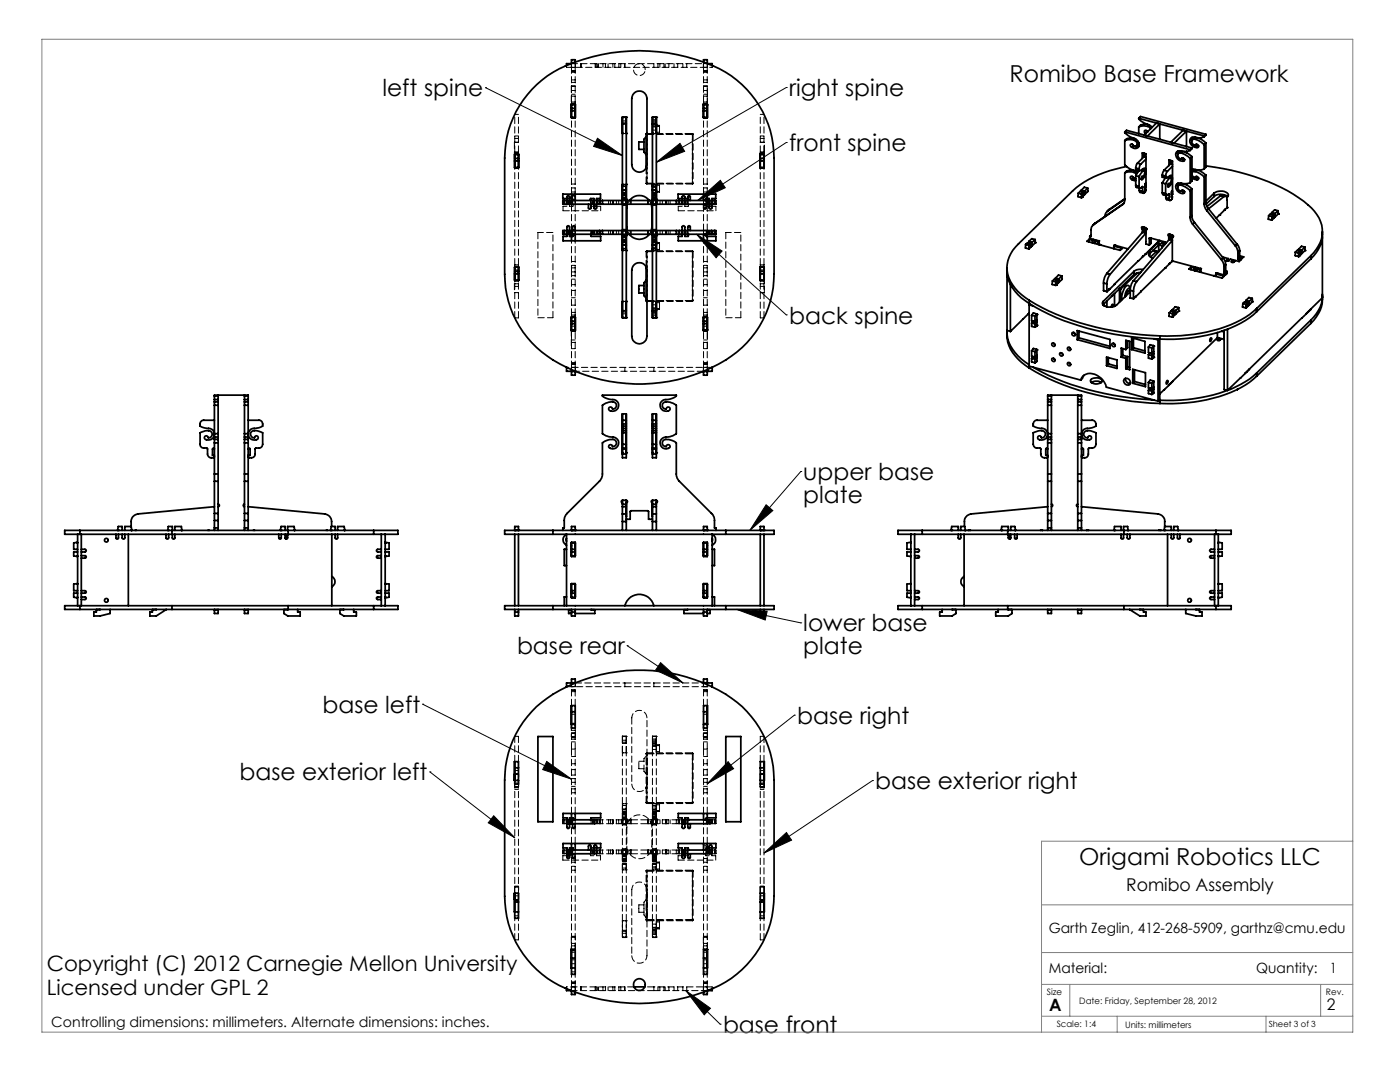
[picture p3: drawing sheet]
<svg xmlns="http://www.w3.org/2000/svg" width="279mm" height="216mm" viewBox="0 0 279 216" stroke-linecap="round" stroke-linejoin="round" font-family="sans-serif">
<defs><g id="words">
<g font-size="4.7">
<text x="201.5" y="16.3">Romibo Base Framework</text>
<text x="76.3" y="19.2">left spine</text>
<text x="157.5" y="19.2">right spine</text>
<text x="157.5" y="30.2">front spine</text>
<text x="157.5" y="64.6">back spine</text>
<text x="160.3" y="95.8">upper base</text>
<text x="160.3" y="100.3">plate</text>
<text x="103.2" y="130.5">base rear</text>
<text x="160.3" y="126">lower base</text>
<text x="160.3" y="130.5">plate</text>
<text x="64.4" y="142.2">base left</text>
<text x="159.1" y="144.4">base right</text>
<text x="47.8" y="155.7">base exterior left</text>
<text x="174.7" y="157.5">base exterior right</text>
<text x="215.4" y="172.7">Origami Robotics LLC</text>
<text x="144.3" y="206.1">base front</text>
</g>
<g font-size="4.2">
<text x="9.3" y="193.8">Copyright (C) 2012 Carnegie Mellon University</text>
<text x="9.3" y="198.5">Licensed under GPL 2</text>
</g>
<text font-size="3.5" x="224.8" y="177.9">Romibo Assembly</text>
<text font-size="3.4" x="209.4" y="201.7">A</text>
<text font-size="3.2" x="264.8" y="201.6">2</text>
<g font-size="2.8">
<text x="209.3" y="186.1">Garth Zeglin, 412-268-5909, garthz@cmu.edu</text>
<text x="209.3" y="194.2">Material:</text>
<text x="250.7" y="194.1">Quantity:</text>
<text x="265.4" y="194.1">1</text>
<text x="10.2" y="204.9">Controlling dimensions: millimeters. Alternate dimensions: inches.</text>
</g>
<g font-size="1.8">
<text x="208.9" y="198.5">Size</text>
<text x="215.4" y="200.4">Date: Friday, September 28, 2012</text>
<text x="264.6" y="198.5">Rev.</text>
<text x="210.9" y="204.9">Scale: 1:4</text>
<text x="224.5" y="205.1">Units: millimeters</text>
</g>
<text font-size="1.7" x="253.2" y="204.9">Sheet 3 of 3</text>
</g></defs>
<g fill="none" stroke="#000" stroke-width=".2">
<path d="M96.9 17.5h.1M96.9 17.5l27.3 13.5M156.9 17.5h.1M156.9 17.5l-25.9 14.9M119.2 27.6l5 3.4-5.7-1.8zM131 32.4l4.7-3.8 .9 1.6zM156.9 28.4h.1M156.9 28.4l-17.7 11.6M139 46.7l17.9 16.1M139 46.7l5.1 3.4-1.2 1.3zM139.2 40l4.6-4 .9 1.5zM156.9 62.8h.1"/>
<path d="M159.8 94.1h.1M159.8 94.1l-10.2 11.7M152.9 100.7l1.3 1.2-4.6 3.9zM125.2 128.8h.1M125.2 128.8l11.1 7.5M131.8 132.2l4.5 4.1-5.5-2.6zM147 121.6l12.8 2.7M147 121.6l6.1 .4-.4 1.7zM159.8 124.3h.1M84.3 140.5h.1M84.3 140.5l29.8 15M85.8 154h.1"/>
<path d="M85.8 154l16.9 13.1M109.1 151.9l5 3.6-5.8-1.9zM145.3 152l1.1 1.4-5.3 3zM158.5 142.7h.1M158.5 142.7l-17.4 13.7M174.1 155.8h.1M174.1 155.8l-21.6 14.4M98.5 162.8l4.2 4.3-5.3-2.9zM152.5 170.2l4.5-4.1 1 1.5zM136.9 197.7l6.8 6.7M136.9 197.7l4.9 3.5-1.3 1.3zM143.7 204.4h.1"/>
</g>
<path d="M8.4 7.8h261.6v198.2h-261.6zM270 167.9h-62.1v38.1M207.9 196.4h62.1M207.9 180.6h62.1M207.9 190.1h62.1M213.5 196.4v6.4M263.6 196.4v6.4M207.9 202.8h62.1M223 202.8v3.2M252.7 202.8v3.2" fill="none" stroke="#808080" stroke-width=".2"/>
<path d="M152.9 100.7l1.3 1.2-4.6 3.9zM147 121.6l6.1 .4-.4 1.7zM131 32.4l4.7-3.8 .9 1.6zM119.2 27.6l5 3.4-5.7-1.8zM139.2 40l4.6-4 .9 1.5zM139 46.7l5.1 3.4-1.2 1.3zM145.3 152l1.1 1.4-5.3 3zM109.1 151.9l5 3.6-5.8-1.9zM131.8 132.2l4.5 4.1-5.5-2.6zM136.9 197.7l4.9 3.5-1.3 1.3zM152.5 170.2l4.5-4.1 1 1.5zM98.5 162.8l4.2 4.3-5.3-2.9z" fill="#000"/>
<g fill="none" stroke="#000" stroke-width=".35">
<path d="M106.2 17.9a21.5 21.5 0 0 1 10.2-6 37 37 0 0 1 28.4 2.5 20.1 20.1 0 0 1 9.7 17.1v23.2a20.3 20.3 0 0 1-12.7 18.7 33.1 33.1 0 0 1-33.7-3.2 20 20 0 0 1-7.4-15.5v-23.2a19.9 19.9 0 0 1 5.5-13.6zM114 12.7h-.9v.4M114.8 12.4v-.5h-.7v.8M126.5 18.6a1.51 1.51 0 0 1 1.7-.3 1.51 1.51 0 0 1 .9 1.3v13.2a1.52 1.52 0 0 1-1.5 1.6 1.52 1.52 0 0 1-1.5-1.6v-13.2l.2-.7zM140.4 12.4v-.5h.7v.8M141.2 12.7h.9v.4M102.7 32.1h.1M102.7 31.6v.5M102.7 31.6v-.9h.8v.9M102.7 32.1v1.4h.8v-1.4M102.7 30.8h.8M102.7 31.6h.8"/>
<path d="M102.7 30.9v2.5h.8v-2.5M102.7 32.1h.8M103.5 31.6v.5M113.1 39.6v-.3a.27 .27 0 0 1 .3-.3 .27 .27 0 0 1 .3 .3v.3M114 21h.1M114.1 21.6v.5M114.1 20.9l-.1 2.5h.8v-2.5M114.1 21.6v-.9h.7v.9M114.1 22.1v1.4h.7v-1.4M114.1 38.7v.9M114.1 21.6h.7M114.1 20.8h.7"/>
<path d="M114.1 22.1h.7M114.3 40l-.1-.4h-1.9v-.9h7.5v.9h-.7v.4M114.8 21.6v.5M114.8 38.7v1.3M114.8 40h-.6M124.2 37.1h.8v.8h-.8zM124.2 23.4v1.3h.8v-1.3M124.2 26.6h.1M124.2 23.4h.1M124.2 39.8h.1M124.2 36.8h.1M124.2 23.4v16.6"/>
<path d="M124.2 23.4h.8M125 26.6h.1M125 23.4h.1M125 39.8h.1M125 36.8h.1M125 23.4v16.6M128.5 28.3h-1v1.5h1M128.9 26.8h.2M128.9 27.3l-.4 .5v2.5l.4 .5M128.9 26.8v6.7M129.1 26.6l-.2 .2M130.2 37.1h.8v.8h-.8z"/>
<path d="M130.2 23.4v1.3h.8v-1.3M130.2 36.8h.1M130.2 39.8h.1M130.2 23.4h.1M130.2 26.6h.1M130.2 23.4v16.6M130.2 23.4h.8M131 25h.1M131 38.3h.1M131 36.8h.1M131 39.8h.1M131 23.4h.1"/>
<path d="M131 26.6h.1M131 25.2h.1M131 38.2h.1M131 23.4v16.6M136.1 39.6v-.3a.27 .27 0 0 1 .3-.3 .27 .27 0 0 1 .3 .3v.3M137.3 39.8v-.5a.25 .25 0 0 1 .2-.3 .25 .25 0 0 1 .3 .3v.7M140.4 21.6v.5M140.4 20.9v2.5h.8l-.1-2.5M140.4 21.6v-.9h.7v.9M140.4 22.1v1.4h.7v-1.4M140.4 38.7v1.3M140.4 21.6h.7"/>
<path d="M140.4 20.8h.7M140.4 22.1h.7M140.4 40h.5M140.8 40l.1-.4h.6v.4M141.1 21.6v.5M141.1 38.7v.9M141.1 21h.1M151.7 31.6v.5M151.7 31.6v-.9h.8v.9M151.7 32.1v1.4h.8v-1.4M151.7 30.8h.8M151.7 31.6h.8"/>
<path d="M151.7 30.9v2.5h.8v-2.5M151.7 32.1h.8M152.5 31.6v.5M152.5 32.1h.1M215.2 38.6l.7 .1M215.2 38.6l-.1 .6 .7 .2M215.8 38l.7 .1M215.8 38v.2M215.9 39.4h.1M215.9 39.4h-.1M215.9 38.7l-.1 .7M216.2 38.3v.8"/>
<path d="M216.2 38.3l-.3 .4M216.2 38.3l-.6-.1-.4 .4M216.5 38.1v.7M217.1 37.5l-.6 .6M217.1 37.5v.7M217.1 37.5l-.7-.1-.6 .6M217.1 38.2h.1M217.1 38.2l-1.2 1.2M224.5 26.3a2.88 2.88 0 0 0 1.8 1.3 1.19 1.19 0 0 1 .7 1.9 .94 .94 0 0 1-1.1-.1M224.5 34.5v5.3a1.18 1.18 0 0 1-.6 1.1M224.5 28v4.9l.8 .7 1.7 .9M224.5 39.8l-3.6 2.4-.3 .5-.1 .5"/>
<path d="M224.5 26.3l13 3.6M224.5 26.3l.3-.3 13.1 3.5M224.5 39.7l-3.1 2.1M224.8 33.2a22 22 0 0 0-10.7 4.9l-10.8 10.5a6.1 6.1 0 0 0-.7 8.9l1.2 1.3 1.6 1.1M225.9 35.8l.8 .3M226 28.8l.2 .2M226 35.2l.2 .3M226.1 27.5l-1.1 .1-.5 .4M226.1 33.9l-1.1 .2-.5 .4M226.2 29.1l-.3 .3M226.2 35.5l-.3 .3M226.3 28a.61 .61 0 0 1 .6 .6 .61 .61 0 0 1-.7 .6 .33 .33 0 0 0-.2-.4 .33 .33 0 0 0-.4 .3l.3 .3"/>
<path d="M226.3 34.4a2.67 2.67 0 0 0-1.8 .1M226.3 34.4l.5 .4M226.3 28l-.7-.2-1.1 .2M226.6 35.6l.1 .1M226.6 27.7l-.3 .3M226.6 34.1l-.3 .3M226.7 37l.1 .4 .7 .2M226.7 35.6h-.5a.33 .33 0 0 0-.3-.4 .33 .33 0 0 0-.3 .4l.3 .2M226.7 33.5l.6 .2M226.7 33.5v.4l.6 .2M226.7 35.1v1.9M226.7 35.1l.6 .1"/>
<path d="M226.7 37l.6 .2M227 32.6l-.2 .2-.1 .7M227 32.6l.7 .1M227.3 28.6v.6h-.7M227.3 23.6a4 4 0 0 0 2.1 1.4l.5 .4M227.3 25.3v1.4M227.3 23.6l13 3.5M227.3 23.6l.3-.4 13.1 3.6M227.3 34.1l-.6 1M227.3 28.5l-.5 .6M227.3 37.2l.2 .4 .4-.3M227.3 34.1l.5-.2a.43 .43 0 0 1 .5-.3 .43 .43 0 0 1 .4 .4l-.3 1.3-.5 .5"/>
<path d="M227.3 33.7v.4M227.3 35.2v2M227.4 38l.1 .4 .7 .2M227.4 38l.6 .2M227.4 37.5v.5M227.7 32.7l-.2 .3-.2 .7M227.8 35.8h.1M227.8 34l.3 .1M227.8 35.3h.3M227.9 33.9l.4 .1M227.9 37.3h.1M228 31.6v-1.1l.7 .2v6.6"/>
<path d="M228 33.8v.1M228 37.3v.9M228.1 35.3v-.1a.36 .36 0 0 0-.3 .3 .36 .36 0 0 0 .1 .3M228.1 34.1l-.8 1.1M228.1 34.1l.1-.1a.91 .91 0 0 1-.1 1.3M228.3 30.6v.7M228.4 27l2.4-2.4 .7 .1-2.5 2.4zM228.4 31.2l.3 .1M228.4 30.6v.6M228.4 31.2l-1.4 1.4M228.5 37.7h.2M228.6 36.7h.1"/>
<path d="M228.7 36.7l-.1-.1-.1 .2v1.1l.2-.2M228.7 37.7l-.1 .5-.2 .3a.23 .23 0 0 1-.3 0 .23 .23 0 0 1-.1-.3M228.7 37.3h.1M228.7 36.7v.6M228.7 37.3h-.2h.2M228.7 31.7l-1 1M228.7 26l.3 .3a.34 .34 0 0 0-.3-.3 .34 .34 0 0 0-.4 .3 .34 .34 0 0 0 .4 .3M228.9 24.8h-.9l-.4 .2-.3 .3M229.1 25.2a2.71 2.71 0 0 0-1.8 .1M229.1 25.2l.6 .5M229.4 24.9l-.3 .3M231.5 24.7v3.1"/>
<path d="M232 38.5l.1 .3 .7 .2M232 35l.6 .1M232 35v.3l.6 .2M232 36.5v2M232 36.5l.6 .2M232 38.5l.6 .1M232.3 34l-.3 1M232.3 34l.7 .2M232.6 35.5l-.6 1M232.6 38.6a.24 .24 0 0 0 .1 .3 .24 .24 0 0 0 .3 0l.3-.2v.1M232.6 35.5l1.1-.5a1.71 1.71 0 0 1-.3 2.2l-.2 .1M232.6 35.1v.4"/>
<path d="M232.6 36.7v1.9M232.7 39.4l.1 .4 .7 .2M232.7 39.4l.6 .2M232.7 39v.4M233 34.2l-.4 .9M233 37.2l.2 .1M233 35.4l.4 .1M233.2 36.7l.2 .1M233.2 35.3l.4 .1M233.2 38.7l.1 .1M233.3 35.2v.1zM233.3 33.1v-1.2l.7 .2v6.7l-.2-.1 .2 .1"/>
<path d="M233.3 38.8v.8M233.4 36.8v-.1a.36 .36 0 0 0-.4 .2 .36 .36 0 0 0 .2 .4M233.4 35.5l-.8 1.2M233.4 35.5l.1-.1a.95 .95 0 0 1-.1 1.4M233.6 28.4l2.5-2.4 .7 .2-2.5 2.4zM233.6 32.7l.4 .1M233.6 32v.7M233.6 32.7l-1.3 1.3M233.8 39.2h.2M233.9 38.1h.1M234 38.1l-.1-.1-.1 .3v1.1l.2-.2M234 39.2l-.1 .5-.3 .3h-.2l-.1-.4"/>
<path d="M234 38.1v.7M234 38.7v.1M234 33.2l-1 1M235.1 30.2v.6M235.1 36.6v.7M235.7 30.5a.59 .59 0 0 0-.7 .5 .59 .59 0 0 0 .5 .7h.2M235.7 30.5l.9 .4 .9 .7M235.7 36.9a.59 .59 0 0 0-.7 .6 .59 .59 0 0 0 .5 .6l.2 .1M235.7 36.9l.9 .5 .9 .6M235.7 31.7a.33 .33 0 0 1 .6-.1 .33 .33 0 0 1-.2 .6M235.7 38.2a.33 .33 0 0 1 .6-.1 .33 .33 0 0 1-.2 .5M235.8 30.2l-.6 .4"/>
<path d="M235.8 36.6l-.6 .4M235.8 31.7l.6 .1-.3 .4M235.8 38.1l.6 .1M236 31.5l-.3 .2M236 37.9l-.3 .3M236 30.2l-.3 .3M236 36.6l-.3 .3M236.2 30.2l.8 .4 .9 .7M236.2 36.7l.8 .3 .9 .7M236.4 38.3l-.3 .3M236.8 26.2v3M236.8 30.2v.3"/>
<path d="M236.8 36.7v.2M237.5 30a4.6 4.6 0 0 1-2.4 .1 1.13 1.13 0 0 0-.4 1.3 1.13 1.13 0 0 0 1.1 .7l.3 .1M237.5 36.4a4.6 4.6 0 0 1-2.4 .1 1.15 1.15 0 0 0-.4 1.3 1.15 1.15 0 0 0 1.1 .8h.3M237.5 29.9v.1M237.5 31.6v4.8M237.5 38v5.4M237.9 35.5l.4 .2 .6 .1M237.9 34.8a.74 .74 0 0 0 .6 .7M237.9 27.4l-.1 .7M237.9 29.5l-.4 .4M237.9 29.5l-.4 .5M237.9 31.3v4.8l-.4 .3"/>
<path d="M237.9 37.7v5.3M237.9 31.3l-.4 .3M237.9 37.7l-.4 .3M238.2 33.8l-.3 .4M238.5 27.8a.61 .61 0 0 0-.7 .5 .61 .61 0 0 0 .5 .7h.2M238.5 27.8l.7 .2 1.1 .9M238.5 34.2l-.4 .1-.2 .2M238.5 34.2a3.8 3.8 0 0 1 1.8 1.1M238.5 29a.31 .31 0 0 1 .4-.2 .31 .31 0 0 1 .3 .3 .31 .31 0 0 1-.3 .3M238.5 35.5a.32 .32 0 0 1 .6-.2 .31 .31 0 0 1-.2 .5M238.6 29l.6 .1-.3 .3M238.6 27.4l-.6 .5"/>
<path d="M238.6 35.4l.6 .1-.3 .3M238.6 33.8l-.6 .5M238.8 28.8l-.3 .2M238.8 35.2l-.3 .3M238.8 27.4l-.3 .4M238.8 33.9l-.3 .3M239 27.5l.8 .3 .9 .7M239 33.9l1 .5 .7 .6M240.3 27.3a2.95 2.95 0 0 1-2.1 0 .95 .95 0 0 0-.8 .9 .95 .95 0 0 0 .6 .9l.9 .3M240.3 33.7a4.6 4.6 0 0 1-2.4 .1M240.3 27.1v.2M240.3 28.9v4.8"/>
<path d="M240.3 35.3v5.3M240.7 33.1a43.8 43.8 0 0 1 18.5 6.3 9.1 9.1 0 0 1 4.7 6.2 6.4 6.4 0 0 1-2.3 5.4M240.7 26.8l-.4 .3M240.7 26.8l-.4 .5M240.7 28.5v4.9l-.4 .3M240.7 35v5.3M240.7 28.5l-.4 .4M240.7 35l-.4 .3M242.3 38.5a1.99 1.99 0 0 1 2.8 .4l-.3 .5M242.3 39.2a2.26 2.26 0 0 1 2.7 0M242.3 38.5l-1.6 1.6M242.3 38.5v.7"/>
<path d="M242.3 39.2l-1.6 1.5M243.6 39.1l.2-.2 .8 .2M243.6 39.1l.7 .1M243.6 39.1l-2.7 2.1M244.3 39.2l.3-.1 .2 .2 .1 2.2M244.3 39.2l-3.1 2.5M102.7 54.1v1.9h.8v-1.4M102.7 54.1v-.9h.8v.9M102.7 53.3h.8M102.7 54.1h.8M102.7 55.9h.8M102.7 53.4v2.5"/>
<path d="M103.5 54.1v.5M103.5 54.6h-.8M103.5 53.4v2.5M112.6 40.7h.6M112.6 40h.6M112.6 46.7h7M112.6 46h7M112.6 40h-.3v.7h.3M112.6 46h-.3v.7h.3M112.6 40v.7M112.6 46v.7M113.2 40.7h6.4"/>
<path d="M113.2 40h6.4M113.2 40v.7M113.7 46v-.7a.27 .27 0 0 0-.3-.3 .27 .27 0 0 0-.3 .3v1.9h-.7v.8h7.5v-.8h-1.9l-.1-.4 .1-.1M113.7 46.7v.5h.6l.1-.4M114.1 47.2v.8M114.3 46v-.7a.25 .25 0 0 1 .2-.3 .25 .25 0 0 1 .3 .3v.7M114.3 46h.5M114.3 46.7l.5 .1M114.8 46.7v1.3M117.4 40.7v.8a.25 .25 0 0 0 .3 .2 .25 .25 0 0 0 .2-.2v-.8M117.9 40h-.1l.1-.4h.6v.4M117.9 40.8v.2"/>
<path d="M118.5 40.7v.8a.27 .27 0 0 0 .3 .2 .27 .27 0 0 0 .3-.2v-.8M118.5 41.2h.6M119.6 40.7h.6M119.6 40h.6M119.6 46.7h.6M119.6 46h.6M119.6 40v.7M119.6 46v.7M120.2 40v.7M120.2 46v.7M120.2 46h14.8M120.2 40.7h14.8"/>
<path d="M120.2 40h14.8M120.2 46.7h14.8M124.2 48.9h.8v.7h-.8zM124.2 47h.1M124.2 50h.1M124.2 40.7v5.3M124.2 46.7v16.7M125 47h.1M125 50h.1M125 40.7v5.3M125 46.7v16.7M125.2 40.7l-.1 .8 .1 4.5"/>
<path d="M125.6 46.7a2.49 2.49 0 0 0 4 0M125.6 40a2.54 2.54 0 0 1 4 0M126.5 52.8a1.51 1.51 0 0 1 1.7-.3 1.51 1.51 0 0 1 .9 1.4v13.2a1.52 1.52 0 0 1-1.5 1.5 1.52 1.52 0 0 1-1.5-1.5v-13.2l.2-.7zM128.5 57h-1v1.5h1M128.9 60h.2M128.9 60l.2 .1M128.9 55.9l-.4 .5v2.6l.4 .5M128.9 53.2v6.8M130 40.7l.1 .8-.1 4.5M130.2 48.9h.8v.7h-.8zM130.2 47h.1M130.2 50h.1"/>
<path d="M130.2 40.7v5.3M130.2 46.7v16.7M131 48.4h.1M131 47h.1M131 50h.1M131 48.6h.1M131 40.7v5.3M131 46.7v16.7M135 40.7h.6M135 40h.6M135 46.7h.6M135 46h.6"/>
<path d="M135 40v.7M135 46v.7M135.6 46h6.4M135.6 40.7h6.4M135.6 40h6.4M135.6 40v.7M135.6 46v.7M135.6 46.7h6.4M136.1 46v-.7a.27 .27 0 0 1 .3-.3 .27 .27 0 0 1 .3 .3v.7M136.1 46.7v.5h-.7v.8h7.5v-.8h-1.9l-.1-.4M136.7 46.7v.5h.6l.1-.4-.1-.1M137.2 40h.1l-.1-.4h-1.9v-.9h7.5v.9h-.7v.4"/>
<path d="M137.3 46v-.7a.25 .25 0 0 1 .2-.3 .25 .25 0 0 1 .3 .3v.7M140.4 46.7v1.3M140.4 40.7v.8a.25 .25 0 0 0 .3 .2 .25 .25 0 0 0 .2-.2v-.8M140.4 40.8h.5M141 46.7l-.6 .1M141.1 47.2v.8M141.5 40.7v.8a.27 .27 0 0 0 .3 .2 .27 .27 0 0 0 .3-.2v-.8M141.5 41.2h.6M142 40.7h.6M142 40h.6M142 46.7h.6M142 46h.6"/>
<path d="M142 40v.7M142 46v.7M142.6 40h.3v.7h-.3M142.6 46h.3v.7h-.3M142.6 40v.7M142.6 46v.7M151.7 54.1v.5M151.7 54.1v-.9h.8v.9M151.7 53.3h.8M151.7 54.1h.8M151.7 55.9h.8M151.7 54.6h.8"/>
<path d="M151.7 53.4v2.5M152.5 54.1v1.9h-.8v-1.4M152.5 53.4v2.5M200.9 53.4a7.4 7.4 0 0 0 3.7 6.6l.8 .6M201 54.4v11.5M201.6 56.8v9.3M204.7 48.8l.7 .2M204.7 48.8l-.1 .7 .7 .2M205.3 48.2l.7 .2M205.3 48.2v.3M205.4 49.6l-.1 .1M205.4 49l-.1 .7"/>
<path d="M205.4 49.6h.1M205.4 59.9a51.9 51.9 0 0 0 22.3 6.9l3.8 .2M205.4 59.9v.7M205.7 48.6l-.3 .4M205.7 48.6v.7M205.7 48.6l-.6-.2-.4 .4M206 48.4v.7M206.6 48.5l-1.2 1.1M206.6 48.4h.1M206.6 47.8l-.6 .6M206.6 47.8v.6M206.6 47.8l-.7-.2-.6 .6"/>
<path d="M210 56.1l.7 .1M210 56.1v.7l.6 .1M210.6 55.5l.7 .2M210.6 55.5v.3M210.7 56.9h.1M210.7 56.9h-.1M210.7 56.2l-.1 .7M211.1 55.9l-.4 .3M211.1 55.9v.7M211.1 55.9l-.7-.2-.4 .4M211.3 55.7v.6M211.9 55.1l-.6 .6"/>
<path d="M211.9 55.1v.6l-1.2 1.2M211.9 55.1l-.7-.2-.6 .6M217.3 47.8l-.4 .4 6.7 1.8 .4-.4-1.7-.5M217.3 47.8l.7 .1M217.3 47.8v.5M217.5 47.1v.5l1.6 .4M217.7 46.9l-.2 .2M218 47.9v.6M218.2 47.8l-.2 .1M218.2 44.8a1.17 1.17 0 0 0-.5 1.1v1.3l-.2-.1M218.5 48.5h-.4M218.5 48.1l.6 .1"/>
<path d="M218.5 48.1v.5M218.6 44.5l-.5 .5M218.6 44.5l-.4 .3M218.7 47.9l-.2 .2M219.1 48.2v.6M219.3 48h.1M219.3 48l.1 .1M219.3 48.8l.3 .1M219.4 48.1l-.3 .1M219.4 48.1l-.1 .7M220.2 58h.1M220.2 56.5l.7 .2"/>
<path d="M220.2 56.5v1.5M220.9 54.6a3.1 3.1 0 0 0-.7 1.9M220.9 54.6l.6 .2M220.9 56.7v1.5M221.3 57.7h.1M221.4 41.8l-.2 .1M221.4 41.8l-.5 .4M221.5 57.6l-.2 .3M221.5 54.8a3.1 3.1 0 0 0-.6 1.9M222.1 58.9l-.2 .2M222.3 49.1v.5M222.4 56.7h.1"/>
<path d="M222.4 58.6v2.5M222.4 56.7l-1.5 1.5-.7-.2M222.5 48.9h.1M222.5 48.9l2.6 .8M222.5 48.9l-.2 .2M223.3 57.7h.1M223.4 57.7v2.6M223.5 57.5l.1 .2M223.5 57.6l-.1 .1M223.6 57.7h-.2M223.6 57.7v2.4M223.9 40.9l-5.7 3.9"/>
<path d="M224.2 40.6l-.3 .3M224.3 40.6l-5.7 3.9M225.6 57.7l-.2-.6a.69 .69 0 0 0-1.1 .5l-.4 1.1v1.1M225.6 57.7l-.2-.1a1.54 1.54 0 0 0-.9 1.7M225.6 58.1a.7 .7 0 0 0-.9 .9M225.6 58.2l-2.8 2.7a2.31 2.31 0 0 1-2.7-.2l-.1-.2 .2-.4M225.6 57.9l.6 .2M225.6 57.9l-.1 1.5 .7 .2M226.2 56a3.1 3.1 0 0 0-.6 1.9M226.2 58.1v1.5M226.2 56l.6 .2M226.3 54.2l-6.1 5.9"/>
<path d="M226.3 54.2v.6M226.3 54.8l-6.1 6M226.6 59.2h.1M226.7 59.2l-.1 .1M226.8 56.2l-.3 .6-.3 1.3M227 54.5l-3.4 3.2M227.6 54.4l-.8 .1-.5 .3M227.7 58.1v.1M227.7 58.1l-1.5 1.5M228 45.7l-.2-.2 .1-.2 .8 .2 .2 .3-.2 .1M228 46.4l.7 .1M228 46.4l-7.1 8.2"/>
<path d="M228 45.7v.7M228.1 51.1v.1M228.1 53.8h-1.3l-.5 .4M228.2 51.1l-.2 .2M228.3 45.4l-.3 .3M228.4 45.4v.6M228.4 45.6l.5 .1-.2 .2M228.4 46l-.4 .4M228.4 46l.3 .1M228.5 45.6l-.1 .4M228.6 50.7h.1M228.6 50.7l-6.2 6"/>
<path d="M228.7 46.5l-7.2 8.3M228.7 48.6l.7 .3M228.7 45.9v2.4M228.7 46.5h.1M229.4 47.6l.2-.1 2.9 .8 .1 .3M229.4 47.6v1.3M229.4 50.7v.4M229.5 50a.92 .92 0 0 0-.2 .9 .92 .92 0 0 0 .8 .6M229.5 50.6l-.2 .3M229.5 47.5l-.1 .1M229.5 50v.6M229.7 47.5v1l-.3 .4"/>
<path d="M230.1 50l1.1 .3M230.2 49.9l1 .3M230.8 50.2l-1.2 1.1M231.2 48.3l-1.7 1.7M231.2 48.3v.6M231.2 48.9l-1.7 1.7M231.4 48l-2.8 2.7M231.5 48l-.3 .3M231.9 49v.4M231.9 49l-.7-.1v1.3M231.9 48.5l.5 .1M232.4 48.6l.1-.3-1.3 .6"/>
<path d="M232.4 48.6l-.5 .4M232.5 53.5h.1M232.5 53.5l-4.8 4.6M233.3 47.1a.21 .21 0 0 1-.2-.2 .21 .21 0 0 1 .3-.2l.7 .3 .1 .2-.2 .1M233.3 47.1v.8M233.3 47.1l.3-.3v.7M233.3 47.8l.7 .2-7.2 8.2M233.3 47.8l-7.1 8.2M233.4 52.6h.1M233.5 52.5l-.1 .2M233.6 46.8v.2l.5 .2M233.6 47.4l-.3 .4"/>
<path d="M233.6 47.4l.4 .2M233.8 47.1l-.2 .3M233.9 52.1v.1M233.9 52.1l-1.4 1.4M234 47.3v4.8M234 52.1h-.1M234 52.1l5.5 1.5M234.2 47.1l-.2 .2M237.5 43.4l.1 .7 .4 .6M237.7 53.3l-.4 .4 6.6 1.8 .4-.4-1.7-.5M237.7 53.3l.7 .2M237.7 53.3v.5"/>
<path d="M237.9 43l.1 .7 .4 .7M237.9 43l-.4 .4M238 44.7l5.7 7.1M238.4 44.4l-.4 .3M238.4 44.4l5.7 7M238.4 53.5v.5M238.5 53.9l.3 .1M238.5 53.3l-.1 .2M238.5 53.9v.1M238.8 53.6l.6 .2M238.8 53.6v.5M239 53.4l-.2 .2"/>
<path d="M239.4 53.8v.5M239.6 53.6h.1M239.7 53.6l-.3 .2M239.7 53.6l-.1 .7M240.3 40.6l.1 .6 .4 .8M240.7 40.3v.5l.5 .9M240.7 40.3l-.4 .3M240.8 42l5.7 7M241.2 41.7l-.4 .3M241.2 41.7l5.7 7M242.2 55l.4 .1M242.6 54.6v.5"/>
<path d="M242.8 54.5h.1M242.8 54.5l1.7 .4M242.8 54.5l-.2 .1M243.4 42.9h.1M243.4 42.9l-.7 .6M243.7 51.8l.5 .8 .1 .5M243.9 51.3l1.2 .3M244.1 51.4l.4 .9 .1 .5M244.1 51.4l-.4 .4M244.3 53.1v1.3M244.3 54.4l.2 .1M244.4 41.8h.1"/>
<path d="M244.5 41.8l-.1 .1M244.5 54.5v.4M244.6 52.8l-.3 .3M244.6 54.1l-.3 .3M244.6 52.8v1.3M244.6 54.1l.3 .1M244.8 51.9v.1M244.9 54.2v.4l-.4 .3M244.9 54.2l-.4 .3M244.9 41.4h.1M244.9 41.4l-1.5 1.5M245.1 51.6l-.3 .3"/>
<path d="M245.1 51.6v.5M245.6 51.7l-.3 .3a.25 .25 0 0 1-.3 .1 .25 .25 0 0 1-.2-.2M245.6 51.7l1.7 .5M245.8 52.2v.1M246.1 51.9l-.3 .3M246.5 49l.5 .9 .1 .5M246.6 52l-.5 .4h-.3v-.2M246.9 48.7l.4 .8 .1 .6M246.9 48.7l-.4 .3M247.1 50.4v1.3M247.1 51.7l.2 .1M247.3 51.8v.4"/>
<path d="M247.4 50.1l-.3 .3M247.4 51.4l-.3 .3M247.4 50.1v1.3M247.4 51.4h.3M247.4 51l.8 .3-.4 .3h-.1M247.7 51.4l-.4 .4M247.7 51.4v.5l-.4 .3M248.6 60l.7 .1M248.6 60v.3M249.9 59.5l-.6 .6M249.9 59.5v.7M249.9 59.5l-.7-.1-.6 .6"/>
<path d="M253.2 43l.7 .2M253.2 43l-.1 .7 .7 .2M253.8 42.4l.7 .2M253.8 42.4v.4M253.9 43.9h.1M253.9 43.9h-.1M253.9 43.2l-.1 .7M254.2 42.9l-.3 .3M254.2 42.9v.7M254.2 42.9l-.7-.2-.3 .3M254.5 42.6v.7M255.1 42.7h.1"/>
<path d="M255.1 42.1v.6M255.1 42.1l-.6 .5M255.1 42.1l-.7-.2-.6 .5M255.1 42.7l-1.2 1.2M258.5 50.3l.7 .2M258.5 50.3v.7l.7 .2M259.2 49.7l.6 .2M259.2 49.7v.3M259.2 51.2h.1M259.2 50.5v.7M259.6 50.1l-.4 .4M259.6 50.1v.7"/>
<path d="M259.6 50.1l-.7-.1-.4 .3M259.8 49.9v.7M260.4 50h.1M260.4 49.3l-.6 .6M260.4 49.3l.1 .6M260.4 49.3l-.6-.2-.6 .6M260.4 50l-1.1 1.2M260.5 49.9l-.1 .1M261.6 51v.6M261.6 51l-10.8 10.6M261.6 51.6l-10.8 10.6M263.9 58.7a6.4 6.4 0 0 1-2.3 5.2"/>
<path d="M263.9 47.2v12.5a6.5 6.5 0 0 1-2.3 4.8M263.9 46.2a6.3 6.3 0 0 1-2.3 5.4M263.9 59.4l-3.2 3.1M42.8 79v.7M42.8 79.7v.5M42.8 79v-.2h6.7v.2M42.8 79h.7M42.8 79.7h.7M43.5 79v.7M43.5 79.7v.5M43.5 78.8v.2M48.8 79v.7"/>
<path d="M48.8 79.7v.5M48.8 79h.7M48.8 79.7h.7M48.8 78.8v.2M49.5 79v.7M49.5 79.7v.5M113.1 73.3v.8h1.7M114 65.8h.1M114.1 64.1v.5M114.1 74.1h.1M114.1 63.4l-.1 2.5h.8v-2.5M114.1 64.1v-.9h.7v.9"/>
<path d="M114.1 64.6v1.4h.7v-1.4M114.1 74.1v.8h.7v-.8M114.1 63.3h.7M114.1 64.1h.7M114.1 64.6h.7M114.8 64.1v.5M114.8 74.1h.1M124.2 63.4v-1.4h.8v1.4M124.2 60.1h.1M124.2 63.4h.1M124.2 63.4h.8M125 60.1h.1"/>
<path d="M125 63.4h.1M130.2 63.4v-1.4h.8v1.4M130.2 60.1h.1M130.2 63.4h.1M130.2 63.4h.8M131 61.7h.1M131 60.1h.1M131 63.4h.1M131 61.6h.1M140.4 64.1v.5M140.4 74.1h.1M140.4 63.4v2.5h.8l-.1-2.5"/>
<path d="M140.4 64.1v-.9h.7v.9M140.4 64.6v1.4h.7v-1.4M140.4 74.1v.8h.7v-.8M140.4 63.3h.7M140.4 64.1h.7M140.4 64.6h.7M141.1 64.1v.5M141.1 74.1h.1M141.1 65.8h.1M142.1 73.3v.8h-1.7M200.9 66.3a7.4 7.4 0 0 0 3.7 6.6l.8 .5M201 65.9a7.4 7.4 0 0 0 3.6 6.3l.8 .6"/>
<path d="M201 65.9l.6 .2M205.2 62.7l.2-.2-3.8 3.6M205.4 73.1l10.3 2.7M205.4 60.8v12.6M205.4 60.8l.8 .3M205.4 73.4a51.3 51.3 0 0 0 22.3 6.9l3.8 .2M205.4 60.6a52.6 52.6 0 0 0 24.2 7l1.9 .1M205.6 60.7l-.2 .1M205.9 62.9l.7 .2M205.9 62.9v1.1l.7 .2M205.9 64.5v.6l.7 .2M205.9 70v1.1l.7 .2"/>
<path d="M205.9 71.5v.7l.7 .2M205.9 64.5l.7 .1M205.9 70l.7 .2M205.9 71.5l.7 .2M206.2 73.3a54.5 54.5 0 0 0 24.1 6.5M206.2 71.2h.1M206.2 64.1h.1M206.2 64.1l-.3 .4M206.2 71.2l-.3 .3M206.6 63.1v1.1M206.6 64.6v.7M206.6 70.2v1.1"/>
<path d="M206.6 71.7v.7M206.9 62.7h.1M206.9 69.7v.1M206.9 69.7l-.3 .5M206.9 62.7l-.3 .4M206.9 62.7l-.7-.3-.3 .5M206.9 69.7l-.7-.2-.3 .5M206.9 69.8h.1M206.9 62.8h.1M206.9 64.9h.1M206.9 62.8v2.1M206.9 69.8v2.2"/>
<path d="M206.9 72l-.3 .4M206.9 64.9l-.3 .4M206.9 71.3l-.3 .4M206.9 70.9l-.3 .4M206.9 64.2l-.3 .4M206.9 63.8l-.3 .4M209.1 79v.7M209.1 79.7v.5M209.1 79v-.2h6.7v.2M209.1 79h.7M209.1 79.7h.7M209.8 79v.7"/>
<path d="M209.8 79.7v.5M209.8 78.8v.2M210.3 68.5l.2 .3M210.3 71.5l.2 .3M211.6 70.4a.35 .35 0 0 1 .5 .2 .35 .35 0 0 1-.3 .4l-.3-.2zM211.8 70.4l.3 .3M213.1 69.3a.35 .35 0 0 1 .5 .2 .35 .35 0 0 1-.2 .5l-.4-.3zM213.1 72.4a.35 .35 0 0 1 .5 .1 .35 .35 0 0 1-.2 .5l-.4-.3zM213.4 69.3l.2 .3M213.4 72.4l.2 .2M214.3 66.3l.3 .4M215 66l6.5 1.7v1.8l-6.5-1.7z"/>
<path d="M215.1 79v.7M215.1 79.7v.5M215.1 78.8v.2M215.1 79h.7M215.1 79.7h.7M215.3 67.4l-.3 .4M215.3 67.4l6.2 1.7M215.3 66.1v1.3M215.7 75.8a2.09 2.09 0 0 1 3.2-.9l.5 .3a3.4 3.4 0 0 1 1.4 2.1l10.3 2.7M215.8 79v.7M215.8 79.7v.5M216.3 74.9l-.6 .9"/>
<path d="M217.8 75.7a1.6 1.6 0 0 1 2.2 .3 1.35 1.35 0 0 1-1.9 .5 .52 .52 0 0 1-.5-.6zM217.8 76.3a1.86 1.86 0 0 1 2 0M220.1 60.8l.1 .1M220.2 60.1v.7M220.2 60.8l-.1 .1M220.2 60.9h.1M220.2 60.7v.3M220.8 71.3l2.1 .5v1.7l-2.1-.5zM220.9 60.1v1.1M221.2 72.6l-.4 .4M221.2 71.3v1.3M221.2 72.6l1.7 .5"/>
<path d="M222 68.5a.35 .35 0 0 1 .5 .2 .35 .35 0 0 1-.3 .5l-.3-.3zM222 61.2a.27 .27 0 0 0 .2-.2 .27 .27 0 0 0-.2-.3l-.2 .6M222.2 68.5l.4 .3M223.8 71.3l.9 .2M224.1 70.9l-.3 .4M224.1 69.6v1.3M224.1 70.9l.9 .3M224.4 75.6a.76 .76 0 0 1 1 .2 .76 .76 0 0 1-.1 1 .83 .83 0 0 1-.9-.3 .83 .83 0 0 1 0-.9zM224.6 75.5l.2 .6a.76 .76 0 0 0 .8 .4M224.7 69.7v-1.8l.8 .2v5.7l-.8-.2M224.7 71.5v2.1M224.7 69.7l-.9-.2v1.8"/>
<path d="M225 68v1.4l-.3 .3M225 71.2v2M225 71.2l-.3 .3M225 73.2l-.3 .4M225 73.2l.5 .1M225.8 67.4l2.7 .7v2.3l-2.7-.7zM226.1 73.7l2.5 .7v2.8l-2.5-.7zM226.2 69.4l-.4 .3M226.2 67.5v1.9M226.2 69.4l2.3 .6M226.4 76.1l-.3 .4M226.4 73.8v2.3"/>
<path d="M226.4 76.1l2.2 .6M229.2 69.3l.7 .1M229.2 69.3v1l.7 .2M229.2 70.8v.7l.7 .1M229.2 76.3v1.1l.7 .2M229.2 77.9v.6l.7 .2M229.2 70.8l.7 .1M229.2 76.3l.7 .2M229.2 77.9l.7 .1M229.6 77.5h.1M229.6 70.4h.1M229.6 70.4l-.4 .4"/>
<path d="M229.6 77.5l-.4 .4M229.9 69.4v1.1M229.9 70.9v.7M229.9 76.5v1.1M229.9 78v.7M230.2 71.3h.1M230.2 69.1h.1M230.2 76.1l.1 2.2-.4 .4M230.2 69.1v2.1M230.2 69v.1M230.2 71.3l-.3 .3M230.2 76v.2"/>
<path d="M230.2 76l-.3 .5M230.2 69l-.3 .4M230.2 69l-.6-.2-.4 .5M230.2 76l-.6-.2-.4 .5M230.3 77.6l-.4 .4M230.3 77.2l-.4 .4M230.3 70.6l-.4 .3M230.3 70.2l-.4 .3M230.3 67.6l.8 .2M231.1 67.8v12.2M231.3 67.7l-.2 .1M231.3 79.9h.2"/>
<path d="M231.5 67.7v12l-.4 .3M231.5 67v.7M231.5 79.9v.6M232.3 77.8l-.8 .8M232.3 77.8h.1M232.9 76l.1-.1a.45 .45 0 0 1-.2 .7l-.1-.3zM233.4 62.4l.6 .2M233.4 62.4l-.1 .7 .7 .2M233.6 76.6h.1M234 61.8l.6 .2M234 61.8v.3M234 63.3h.1"/>
<path d="M234 62.6v.7M234 63.2h.1M234.1 76.1l-1.7 1.7M234.4 62.2l-.4 .4M234.4 62.2v.7M234.4 62.2l-.7-.1-.3 .3M234.6 62v.7M235.2 62.1h.1M235.2 61.4l-.6 .6M235.2 61.4v.7M235.2 61.4l-.6-.2-.6 .6M235.2 62.1l-1.1 1.1"/>
<path d="M241.6 67.5a.36 .36 0 0 1 .2 .3 .36 .36 0 0 1-.3 .3l-.1-.3zM243 66.4v1l-9.7 9.5M243 67.3l1.3 .4M243 67.8v.1M243.3 67.5l-.3 .3M243.8 67.6l-.5 .4-.3-.1v-.1M243.8 66.1h.5M244.3 65.9v11.8l.7 .2M245 65.7v12.2M246.9 77.7h.1M247 77.7h.1M247 77.6v.1"/>
<path d="M248 60.6l.7 .1M248 60.6v.7l.6 .2M248.5 74.5h.1M248.7 61.4h.1M248.7 61.4l-.1 .1M248.7 60.7l-.1 .8M248.8 74.2h.1M249.1 60.4l-.7-.2-.4 .4M249.1 60.4l-.4 .3M249.1 60.4v.7M249.3 73.7l-4.3 4.2M249.3 60.1v.8"/>
<path d="M249.9 60.2h.1M249.9 60.2l-1.2 1.2M250.8 74.4a22.2 22.2 0 0 1-12.5 5.2l-4.1 .3h-2.7M250.8 75.1a21.2 21.2 0 0 1-11.2 4.9l-4 .5h-4.1M250.8 61.6a21.2 21.2 0 0 1-11.2 4.9l-4 .5h-4.1M250.8 62.2a22.6 22.6 0 0 1-12.5 5.1l-4.1 .4h-2.7M250.8 61.6v.6M250.8 74.4v.7M259.8 63.4h.1M259.8 63.4l-11.3 11.1M261.1 62.2h.1M261.5 61.7l-1.6 1.7"/>
<path d="M261.6 63.9l-10.8 10.5M261.6 63.9v.6M261.6 64.5l-10.8 10.6M42.8 89.6a.19 .19 0 0 0-.2-.2 .19 .19 0 0 0-.2 .2v1.2h.4M42.8 83.9h-2.1a.75 .75 0 0 0-.7 .4 .75 .75 0 0 0 .1 .8l1.1 .3a1.23 1.23 0 0 1 1.5 .7 1.23 1.23 0 0 1-.5 1.6h-1a.39 .39 0 0 1-.4-.4 .39 .39 0 0 1 .4-.3 .39 .39 0 0 1 .4 .3 .72 .72 0 0 0 .7-.7 .72 .72 0 0 0-.9-.7l-1.5 .5v2.3a.72 .72 0 0 0 .8 .7h.5l.2 .1v1.1a.82 .82 0 0 0 1.1 .7l.3-.2M42.8 94.6v1.4M42.8 86.5v.7M42.8 87.7v.7M42.8 80.2v.7M42.8 87.2v.5M42.8 96h.7M42.8 94.6h.7"/>
<path d="M42.8 80.2h.7M42.8 80.9h.7M42.8 86.5h.7M42.8 87.7h.7M42.8 88.4h.7M42.8 87.2h.7M42.8 80.9v5.6M42.8 88.4v6.2M42.8 96v6.4M43.5 94.6v1.4M43.5 86.5v.7M43.5 87.7v.7"/>
<path d="M43.5 80.2v.7M43.5 87.2v.5M43.5 80.9v5.6M43.5 88.4v6.2M43.5 96v6.4M48.8 94.6v1.4M48.8 80.2v.7M48.8 86.5v.7M48.8 87.7v.7M48.8 87.2v.5M48.8 96h.7M48.8 94.6h.7"/>
<path d="M48.8 80.2h.7M48.8 80.9h.7M48.8 86.5h.7M48.8 87.7h.7M48.8 88.4h.7M48.8 87.2h.7M48.8 80.9v5.6M48.8 88.4v6.2M48.8 96v6.4M49.5 83.9h2.2a.84 .84 0 0 1 .7 1.1l-1.2 .4a1.23 1.23 0 0 0-1.7 1.4 1.23 1.23 0 0 0 1.9 .8 .38 .38 0 0 0-.1-.6 .38 .38 0 0 0-.5 .3 .73 .73 0 0 1-.8-.7 .73 .73 0 0 1 .9-.7l1.5 .5v2.3a.72 .72 0 0 1-.7 .7l-.8 .1v1.1a.82 .82 0 0 1-1.1 .7l-.3-.2M49.5 89.6a.19 .19 0 0 1 .2-.2 .19 .19 0 0 1 .2 .2v1.2h-.4M49.5 94.6v1.4"/>
<path d="M49.5 80.2v.7M49.5 86.5v.7M49.5 87.7v.7M49.5 87.2v.5M49.5 80.9v5.6M49.5 88.4v6.2M49.5 96v6.4M124.2 83.9h.8v.7h-.8zM124.2 89.4v-.7h.8v.7M124.2 85.9v.5h.8v-.5M124.2 85.5v-.5h.8v.5M124.2 85.5v.4"/>
<path d="M124.2 89.4v.2h.8v-.2M124.2 90.6v.7h.8v-.7M124.2 90.3h.1M124.2 90.6v-8h.8v8M124.2 99.8v2.8M124.2 89.4h.8M124.2 85.9h.8M124.2 85.5h.8M124.2 90.6h.8M125 85.5v.4M125 90.3h.1M125 99.8v.8"/>
<path d="M130.2 83.9h.8v.7h-.8zM130.2 85.9v.5h.8v-.5M130.2 89.4v-.7h.8v.7M130.2 85.5v-.5h.8v.5M130.2 85.5v.4M130.2 89.4v.2h.8v-.2M130.2 90.6v.7h.8v-.7M130.2 90.3h.1M130.2 89.4h.8M130.2 85.9h.8M130.2 85.5h.8M130.2 90.6h.8"/>
<path d="M130.2 90.6v-8h.8v8M130.2 99.8v.8M131 85.5v.4M131 90.3h.1M131 99.8v2.8M209.1 89.6a.19 .19 0 0 0-.2-.2 .19 .19 0 0 0-.2 .2v1.2h.4M209.1 83.9h-2.1a.87 .87 0 0 0-.8 1.1l1.3 .4a1.21 1.21 0 0 1 1.5 1 1.21 1.21 0 0 1-1.2 1.4l-.3-.1a.38 .38 0 0 1-.4-.3 .38 .38 0 0 1 .3-.4 .38 .38 0 0 1 .4 .3 .73 .73 0 0 0 .8-.7 .73 .73 0 0 0-.9-.7l-1.5 .5v2.3a.78 .78 0 0 0 .8 .7l.7 .1v1.1a.82 .82 0 0 0 1.1 .7l.3-.2M209.1 94.6v1.4M209.1 80.2v.7M209.1 86.5v.7M209.1 87.7v.7M209.1 87.2v.5"/>
<path d="M209.1 96h.7M209.1 94.6h.7M209.1 80.2h.7M209.1 80.9h.7M209.1 86.5h.7M209.1 87.7h.7M209.1 88.4h.7M209.1 87.2h.7M209.1 80.9v5.6M209.1 88.4v6.2M209.1 96v6.4M209.8 94.6v1.4"/>
<path d="M209.8 80.2v.7M209.8 86.5v.7M209.8 87.7v.7M209.8 87.2v.5M209.8 80.9v5.6M209.8 88.4v6.2M209.8 96v6.4M215.1 94.6v1.4M215.1 80.2v.7M215.1 87.7v.7M215.1 86.5v.7M215.1 87.2v.5"/>
<path d="M215.1 80.9v5.6M215.1 88.4v6.2M215.1 96v6.4M215.1 96h.7M215.1 94.6h.7M215.1 80.2h.7M215.1 80.9h.7M215.1 86.5h.7M215.1 87.7h.7M215.1 88.4h.7M215.1 87.2h.7M215.8 83.9h2.1a.87 .87 0 0 1 .8 1.1l-1.2 .4a1.21 1.21 0 0 0-1.6 1 1.21 1.21 0 0 0 1.2 1.4l.4-.1a.38 .38 0 0 0 .4-.3 .38 .38 0 0 0-.4-.4 .38 .38 0 0 0-.4 .3 .73 .73 0 0 1-.8-.7 .73 .73 0 0 1 .9-.7l1.5 .5v2.3a.78 .78 0 0 1-.8 .7h-.5l-.2 .1v1.1a.82 .82 0 0 1-1.1 .7l-.3-.2"/>
<path d="M215.8 89.6a.19 .19 0 0 1 .2-.2 .19 .19 0 0 1 .2 .2v1.2h-.4M215.8 94.6v1.4M215.8 80.2v.7M215.8 87.7v.7M215.8 86.5v.7M215.8 87.2v.5M215.8 80.9v5.6M215.8 88.4v6.2M215.8 96v6.4M15.5 108.3h.1M15.5 119.2h.1M15.5 116.5l-.8 .1v1.3h.8"/>
<path d="M15.5 116.6h.1M15.5 110.9h.1M15.5 108.2l-.8 .1v1.3h.8M15.5 106.6h.4M15.5 118.4h-.8v.8l.8 .1M15.5 110.1h-.8v.8l.8 .2M15.5 106.6v14.3M15.9 105.8h18.4M15.9 106.6h18.4M15.9 105.8h-3v.8h2.6M15.9 105.8v.8M16.2 119.1h.8a.25 .25 0 0 1 .2 .3 .25 .25 0 0 1-.2 .2h-.8"/>
<path d="M16.2 117.9h.8a.25 .25 0 0 1 .2 .2 .25 .25 0 0 1-.2 .3h-.8M16.2 110.9h.8a.25 .25 0 0 1 .2 .2 .25 .25 0 0 1-.2 .3h-.8M16.2 109.6h.8a.27 .27 0 0 1 .2 .3 .27 .27 0 0 1-.2 .2h-.8M16.2 106.6v14.3M23.1 106.6v.7a.25 .25 0 0 0 .3 .3 .25 .25 0 0 0 .2-.3v-.7M23.6 105.8h.1M23.6 105.8h-.1l.1-.7h.8v.7M24.4 106.6v.7a.27 .27 0 0 0 .2 .3 .27 .27 0 0 0 .3-.3v-.7M25.6 106.6v14.3M26.2 105.8h.1M26.2 105.1l.1 .7h-.1M26.2 105.1h-1.3v.7"/>
<path d="M27 105.8h.2M33.1 106.6v.7a.27 .27 0 0 0 .3 .3 .27 .27 0 0 0 .3-.3v-.7M33.6 105.8h.1M33.6 105.8h-.1l.1-.7h.8v.7M34.3 105.8h23.2M34.3 106.6h23.2M34.3 105.8v.8M34.4 106.6v.7a.25 .25 0 0 0 .2 .3 .25 .25 0 0 0 .3-.3v-.7M34.9 105.8v-.7h1.3l.1 .7M36.2 105.8h.1M41.5 105.8h.3M42.8 101.1l-15.3 1.5a1.52 1.52 0 0 0-1.3 1.5v1"/>
<path d="M42.8 102.4v1.5M42.8 105.3h.7M42.8 103.9h.7M42.8 102.4h.7M42.8 103.9v1.9M43.5 100.6a.25 .25 0 0 1 .3 .3 .25 .25 0 0 1-.3 .2M43.5 102.4v1.5M43.5 103.9v1.9M48.8 100.6a.25 .25 0 0 0-.3 .3 .25 .25 0 0 0 .3 .2M48.8 102.4v1.5M48.8 105.3h.7M48.8 103.9h.7"/>
<path d="M48.8 102.4h.7M48.8 103.9v1.9M49.5 101.1l15.3 1.5a1.51 1.51 0 0 1 1.4 1.5v1M49.5 102.4v1.5M49.5 103.9v1.9M50.6 105.8h.2M55.6 106.6v.7a.25 .25 0 0 0 .3 .3 .25 .25 0 0 0 .2-.3v-.7M56 105.8l.1-.7h.8v.7M56.1 105.8h.1M56.9 106.6v.7a.25 .25 0 0 0 .3 .3 .25 .25 0 0 0 .2-.3v-.7M57 106.8h.4M57 106.6v1"/>
<path d="M57.4 105.8v-.7h1.3l.1 .7h-.1M57.5 105.8h17.1M57.5 106.6h17.1M57.5 105.8v.8M58.7 105.8h.1M65.1 105.8h.3M66.1 105.8h.1M66.1 105.8h-.1l.1-.7h.8v.7M66.2 115a1.14 1.14 0 0 1 .7 1.1 1.14 1.14 0 0 1-.7 1M66.2 106.6v14.3M66.9 106.6v.7a.25 .25 0 0 0 .2 .3 .25 .25 0 0 0 .3-.3v-.7M67.4 105.8v-.7h1.3l.1 .7h-.1"/>
<path d="M68.7 105.8h.1M74.6 105.8h4.8v.8h-2.5M74.6 106.6h1.5M74.6 105.8v.8M76.1 109.6h-.7a.27 .27 0 0 0-.3 .3 .27 .27 0 0 0 .3 .2h.7M76.1 110.9h-.7a.25 .25 0 0 0-.3 .2 .25 .25 0 0 0 .3 .3h.7M76.1 117.9h-.7a.25 .25 0 0 0-.3 .2 .25 .25 0 0 0 .3 .3h.7M76.1 119.1h-.7a.25 .25 0 0 0-.3 .3 .25 .25 0 0 0 .3 .2h.7M76.1 106.6h.8M76.1 106.6v14.3M76.9 108.3h.1M76.9 110.9h.1"/>
<path d="M76.9 116.6h.1M76.9 119.2h.1M76.9 118.4h.7v.8l-.7 .1M76.9 116.5l.7 .1v1.3h-.7M76.9 110.1h.7v.8l-.7 .2M76.9 108.2l.7 .1v1.3h-.7M76.9 106.6v14.3M102.7 105.8h.1M102.7 105.8h.8M102.7 105.8v-.7h.8v.7M102.7 106.6v14.3M103.5 105.8h.1"/>
<path d="M103.5 106.6v14.3M110.3 106.6h2.8M110.3 105.8h34.6M110.3 105.8h-9.6v.8h9.6M110.3 105.8v.8M112.3 105.8v-.5h.3v-1.4a1.91 1.91 0 0 1 .6-1.5l6.4-6.4a1.92 1.92 0 0 0 .6-1.4v-6.2a2.68 2.68 0 0 1 2.6-.6 .72 .72 0 0 1 .2 .9 .72 .72 0 0 1-.8 .4 .38 .38 0 0 0-.3-.4 .38 .38 0 0 0-.4 .4 .38 .38 0 0 0 .3 .4 1.18 1.18 0 0 0 1.7-1 1.18 1.18 0 0 0-1.5-1.3l-1.1-.2-.7-.5v-5.6a2.55 2.55 0 0 1 2.6-.5 .7 .7 0 0 1 .2 .8 .7 .7 0 0 1-.8 .4 .39 .39 0 0 0-.4-.4 .39 .39 0 0 0-.3 .4 .39 .39 0 0 0 .3 .4 1.18 1.18 0 0 0 1.7-1 1.18 1.18 0 0 0-1.5-1.3l-1.3-.4-.5-.3v-.2h14.8v.2a3.7 3.7 0 0 1-2.5 .8 1.17 1.17 0 0 0-.6 1.7 1.17 1.17 0 0 0 1.8 .2 .38 .38 0 0 0-.3-.5 .38 .38 0 0 0-.4 .4 .73 .73 0 0 1-.8-.8 .73 .73 0 0 1 1-.6l1.1 .2 .7 .5v5.6a4.4 4.4 0 0 1-2.5 .8 1.15 1.15 0 0 0-.6 1.7 1.15 1.15 0 0 0 1.8 .1 .39 .39 0 0 0-.3-.4 .39 .39 0 0 0-.4 .4 .73 .73 0 0 1-.8-.8 .73 .73 0 0 1 1-.6l.8 .1 1 .6v6.2a1.92 1.92 0 0 0 .6 1.4l6.4 6.4a1.78 1.78 0 0 1 .6 1.5v1.4h.3v.5M113 106.6a1.21 1.21 0 0 0-.6 1.1 1.21 1.21 0 0 0 .7 1.1M113.1 107.4v.6M113.1 106.6h29M113.1 106.6v14.3M113.1 119.1h-.5v1.8M113.1 109.6h-.5v3.3h.5"/>
<path d="M114 109.6h.8M114 108.9h.1M114.1 117.9v.5M114.1 105.8h.1M114.1 105.8h.7M114.1 105.8v-.7h.7v.7M114.1 116.6v2.5M114.1 110.8l-.1-2.5h.8v2.5M114.1 119.2h.7M114.1 118.4h.7M114.1 117.9h.7M114.1 116.6h.7"/>
<path d="M114.1 110.9h.7M114.1 110.1h.7M114.1 110.1v1h.7v-1M114.1 118.4v.9h.7v-.9M114.1 117.9v-1.4h.7v1.4M114.8 117.9v.5M114.8 109.6v.5M114.8 109.6v-1.4h-.7v1.9M114.8 105.8h.1M114.8 116.6v2.5M124.2 102.6v1.5M124.2 100.3a.26 .26 0 0 1-.2-.3 .26 .26 0 0 1 .4-.2h.4a.26 .26 0 0 1 .4 .2 .26 .26 0 0 1-.2 .3v2.8"/>
<path d="M124.2 104.1h.8M124.2 102.6h.8M124.2 104.1v1.7M124.2 101.1h.8M124.2 100.6h.8M125 102.6v1.5M125 100.6v.5M125 103.6h.8v-1.5l.1-.2h3.4l.1 .2v1.5h.8M125 101.1v1.5M125 104.1v1.7M130.2 102.6v1.5M130.2 100.6v.5"/>
<path d="M130.2 104.1h.8M130.2 102.6h.8M130.2 101.1h.8M130.2 100.6h.8M130.2 101.1v1.5M130.2 104.1v1.7M131 102.6v1.5M131 100.3a.26 .26 0 0 0 .2-.3 .26 .26 0 0 0-.4-.2h-.5a.26 .26 0 0 0-.3 .2 .26 .26 0 0 0 .2 .3v2.8M131 104.1v1.7M140.4 117.9v.5M140.4 109.6v.5M140.4 109.6v-1.4h.7v1.9"/>
<path d="M140.4 105.8h.1M140.4 105.8h.7M140.4 105.8v-.7h.7v.7M140.4 116.6v2.5M140.4 110.8v-2.5h.8l-.1 2.5M140.4 110.1v1h.7v-1M140.4 117.9v-1.4h.7v1.4M140.4 118.4v.9h.7v-.9M140.4 119.2h.7M140.4 118.4h.7M140.4 117.9h.7M140.4 116.6h.7"/>
<path d="M140.4 110.9h.7M140.4 110.1h.7M140.4 109.6h.8M141.1 117.9v.5M141.1 105.8h.1M141.1 116.6v2.5M141.2 108.9h-.1M142.1 106.6a1.22 1.22 0 0 1 .7 1.1 1.22 1.22 0 0 1-.7 1.1M142.1 107.4v.6M142.1 106.6h2.8M142.1 106.6v14.3M142.1 119.1h.5v1.8"/>
<path d="M142.1 109.6h.5v3.3h-.5M144.9 105.8h9.6v.8h-9.6M144.9 105.8v.8M151.7 105.8h.1M151.7 105.8v-.7h.8v.7M151.7 106.6v14.3M151.7 105.8h.8M152.5 105.8h.1M152.5 106.6v14.3M181.8 106.6h.7M181.8 108.3v-.1l-.8 .1v1.3h.8M181.8 118.4h-.8v.8l.8 .1v-.1"/>
<path d="M181.8 116.6v-.1l-.8 .1v1.3h.8M181.8 110.1h-.8v.8l.8 .2v-.2M181.8 106.6v14.3M182.5 119.1h.7a.25 .25 0 0 1 .3 .3 .25 .25 0 0 1-.3 .2h-.7M182.5 117.9h.7a.25 .25 0 0 1 .3 .2 .25 .25 0 0 1-.3 .3h-.7M182.5 110.9h.7a.25 .25 0 0 1 .3 .2 .25 .25 0 0 1-.3 .3h-.7M182.5 109.6h.7a.27 .27 0 0 1 .3 .3 .27 .27 0 0 1-.3 .2h-.7M182.5 106.6h1.5M182.5 106.6v14.3M184 105.8h17.1M184 106.6h17.1M184 105.8h-4.8v.8h2.6"/>
<path d="M184 105.8v.8M189.9 105.8h.1M189.9 105.8h-.1l.1-.7h1.3v.7M191.2 106.6v.7a.25 .25 0 0 0 .3 .3 .25 .25 0 0 0 .2-.3v-.7M191.7 105.8v-.7h.8l.2 .7h-.2M192.4 115a1.14 1.14 0 0 0-.6 1.1 1.14 1.14 0 0 0 .6 1M192.4 106.6v14.3M192.5 105.8h.1M193.5 105.8h-.2l.1-.1 .3 .1M199.9 105.8h.1M199.9 105.8h-.1l.1-.7h1.3v.7M201.1 105.8h23.2"/>
<path d="M201.1 106.6h23.2M201.1 105.8v.8M201.2 106.6v.7a.25 .25 0 0 0 .3 .3 .25 .25 0 0 0 .2-.3v-.7M201.2 106.8h.4M201.6 106.6v1M201.7 105.8v-.7h.8l.2 .7M202.5 106.6v.7a.25 .25 0 0 0 .2 .3 .25 .25 0 0 0 .3-.3v-.7M202.5 105.8h.1M207.6 105.8l.2-.1 .3 .1h-.3M209.1 101.1l-15.3 1.5a1.52 1.52 0 0 0-1.3 1.5v1M209.1 102.4v1.5M209.1 105.3h.7"/>
<path d="M209.1 103.9h.7M209.1 102.4h.7M209.1 103.9v1.9M209.8 100.6a.25 .25 0 0 1 .3 .3 .25 .25 0 0 1-.3 .2M209.8 102.4v1.5M209.8 103.9v1.9M215.1 100.6a.25 .25 0 0 0-.3 .3 .25 .25 0 0 0 .3 .2M215.1 102.4v1.5M215.1 105.3h.7M215.1 103.9v1.9M215.1 103.9h.7M215.1 102.4h.7"/>
<path d="M215.8 101.1l15.3 1.5a1.52 1.52 0 0 1 1.3 1.5v1M215.8 102.4v1.5M215.8 103.9v1.9M217.1 105.8h-.2l.1-.1 .3 .1M222.3 105.8l.1-.7h1.3v.7M222.4 105.8h.1M223.7 106.6v.7a.25 .25 0 0 0 .3 .3 .25 .25 0 0 0 .2-.3v-.7M224.2 105.8v-.7h.8l.1 .7h-.1M224.3 105.8h18.4M224.3 106.6h18.4M224.3 105.8v.8M225 106.6v.7a.27 .27 0 0 0 .2 .3 .27 .27 0 0 0 .3-.3v-.7"/>
<path d="M225 105.8h.1M231.2 105.8l.2-.1 .3 .1h-.3M232.4 105.8h.1M232.4 105.1l-.1 .7h.1M232.4 105.1h1.4v.7M233 106.6v14.3M233.8 106.6v.7a.25 .25 0 0 0 .2 .3 .25 .25 0 0 0 .2-.3v-.7M234.2 105.8v-.7h.8l.2 .7h-.2M235 106.6v.7a.25 .25 0 0 0 .2 .3 .25 .25 0 0 0 .3-.3v-.7M235 105.8h.1M242.4 109.6h-.7a.27 .27 0 0 0-.3 .3 .27 .27 0 0 0 .3 .2h.7M242.4 110.9h-.7a.25 .25 0 0 0-.3 .2 .25 .25 0 0 0 .3 .3h.7"/>
<path d="M242.4 117.9h-.7a.25 .25 0 0 0-.3 .2 .25 .25 0 0 0 .3 .3h.7M242.4 119.1h-.7a.25 .25 0 0 0-.3 .3 .25 .25 0 0 0 .3 .2h.7M242.4 106.6v14.3M242.7 105.8h3v.8h-2.6M242.7 106.6h.4M242.7 105.8v.8M243.1 108.3l.1-.1 .7 .1v1.3h-.8M243.1 118.4h.8v.8l-.7 .1-.1-.1M243.1 116.6l.1-.1 .7 .1v1.3h-.8M243.1 110.1h.8v.8l-.7 .2-.1-.2M243.1 106.6v14.3M15.5 120.9h-2.6v.7h3"/>
<path d="M15.5 120.9h.4M15.9 120.9h18.4M15.9 121.6h18.4M15.9 120.9v.7M20 121.6h-.8v.5h-.5v.8h1.3l2-.5v-.8M31.2 121.6h-.8v.5h-.5v.8h1.3l2-1.3M34.3 120.9h23.2M34.3 121.6h23.2M34.3 120.9v.7M42.8 121.6v.8h.7v-.8M42.8 121.7h.7M48.8 121.6v.8h.7v-.8"/>
<path d="M48.8 121.7h.7M57.4 121.6h-.7v.8l.7 .5h2.5v-.8h-.5v-.5M57.5 120.9h17.1M57.5 121.6h17.1M57.5 120.9v.7M68.6 121.6h-.8v.8l.8 .5h2.5v-.8h-.5v-.5M74.6 120.9h1.5M74.6 120.9v.7M76.1 120.9h.8M76.9 120.9h2.5v.7h-4.8M102.7 121.6v1.3h.8v-1.3M102.7 122.1h.8"/>
<path d="M110.3 120.9h2.8M110.3 121.6h34.6M110.3 120.9h-9.6v.7h9.6M110.3 120.9v.7M113.1 120.9h29M114.1 136.3v-.8h.7v.8h-1.7v.7M114.1 121.6v1.3h.7v-1.3M114.1 122.1h.7M114.1 121.7h-.6v.7h.6M118 121.6l.7 .1v.7h-3.9M124.7 120.9a2.98 2.98 0 0 1 2.9-2.3 2.98 2.98 0 0 1 2.9 2.3M137.2 121.6l-.7 .1v.7h3.9"/>
<path d="M140.4 121.6v1.3h.7v-1.3M140.4 122.1h.7M141.1 136.3v-.8h-.7v.7l1.7 .1v.7M141.1 121.7h.6v.7h-.6M142.1 120.9h2.8M144.9 120.9h9.6v.7h-9.6M144.9 120.9v.7M151.7 121.6v1.3h.8v-1.3M151.7 122.1h.8M181.8 120.9h-2.6v.7h4.8M181.8 120.9h.7M182.5 120.9h1.5"/>
<path d="M184 120.9h17.1M184 121.6h17.1M184 120.9v.7M188 121.6v.5h-.5v.8h2.5l.8-.5v-.8h-.8M199.2 121.6v.5h-.5v.8h2.5l.8-.5v-.8h-.8M201.1 120.9h23.2M201.1 120.9v.7M201.1 121.6h23.2M209.1 121.6v.8h.7v-.8M209.1 121.7h.7M215.1 121.6v.8h.7v-.8M215.1 121.7h.7"/>
<path d="M224.3 120.9h18.4M224.3 121.6h18.4M224.3 120.9v.7M225.5 121.6l2 1.3h1.2v-.8h-.5v-.5h-.7M236.6 121.6v.8l2.1 .5h1.2v-.8h-.5v-.5h-.7M242.7 120.9h.4M242.7 120.9v.7M243.1 120.9h2.6v.7h-3M102.7 154.4h.1M102.7 152v4.5h.8v-4.5h-.8v3.7h.8M102.7 153.2h.8M107.1 141a32.4 32.4 0 0 1 26.5-6.7 29.4 29.4 0 0 1 15.5 7.7 19.9 19.9 0 0 1 5.4 13.6v23.2a20.2 20.2 0 0 1-13.9 19.1 37.2 37.2 0 0 1-30.2-1.9 20.1 20.1 0 0 1-9.7-17.2v-23.2a20.1 20.1 0 0 1 6.4-14.6z"/>
<path d="M107.4 147h2.9v17h-2.9zM114 144.5h.1M114.1 140.8v4.5h.7v-4.5h-.8v3.7h.8M114.1 142h.7M140.4 142h.7M141.1 140.8v4.5h-.7v-4.5h.8v3.7h-.8M141.1 144.5h.1M144.9 147h2.9v17h-2.9zM151.7 153.2h.8M152.5 152v4.5h-.8v-4.5h.8v3.7h-.8M152.5 154.4h.1M102.7 179.5h.1"/>
<path d="M102.7 178.2v5h.8v-5h-.8v3.8h.8M102.7 180h.8M113.1 163.6h5.6v.8h-5.6M113.1 169.6h5.6v.8h-5.6M113.1 170.7h.6M113.5 163.6v.8M113.5 169.6v.8M113.7 163.6v-.4h.6l.1 .4M113.7 169.6v-.4h.6l.1 .4h-.1M114.1 162.3v.9M114.1 168.3v.9M114.3 164.4v.7a.25 .25 0 0 0 .2 .2 .25 .25 0 0 0 .3-.2v-.7"/>
<path d="M114.3 170.4v.7a.25 .25 0 0 0 .2 .2 .25 .25 0 0 0 .3-.2v-.7M114.3 170.4h.5M114.3 163.6h.1M114.4 163.5h.4M114.8 162.3v1.3M114.8 168.3v1.3M117.9 163.6l.1-.4h1.9v-.9h-7.5v.9h.7v1.9a.27 .27 0 0 0 .3 .2 .27 .27 0 0 0 .3-.2v-.7M117.9 169.6l.1-.4h1.9v-.9h-7.5v.9h.7v1.9a.27 .27 0 0 0 .3 .2 .27 .27 0 0 0 .3-.2v-.7M117.9 169.3v-.4a.25 .25 0 0 0-.2-.3 .25 .25 0 0 0-.3 .3v.7M118 163.6h.1M118.5 169.2v-.3a.27 .27 0 0 1 .3-.3 .27 .27 0 0 1 .3 .3v.3M136.1 163.6h5.6v.8h-5.6"/>
<path d="M136.1 169.6h5.6v.8h-5.6M136.1 170.7h.6M136.5 163.6v.8M136.5 169.6v.8M136.7 163.6v-.4h.6l.1 .4M136.7 169.6v-.4h.6l.1 .4h-.1M137.3 164.4v.7a.25 .25 0 0 0 .2 .2 .25 .25 0 0 0 .3-.2v-.7M137.3 170.4v.7a.25 .25 0 0 0 .2 .2 .25 .25 0 0 0 .3-.2v-.7M137.3 163.6h.1M137.3 170.4v.2M140.4 162.3v1.3M140.4 168.3v1.3"/>
<path d="M140.4 163.5h.5M140.9 163.6l.1-.4h1.9v-.9h-7.5v.9h.7v1.9a.27 .27 0 0 0 .3 .2 .27 .27 0 0 0 .3-.2v-.7M141 163.6h.1M141 169.6h-.1l.1-.4h1.9v-.9h-7.5v.9h.7v1.9a.27 .27 0 0 0 .3 .2 .27 .27 0 0 0 .3-.2v-.7M141.1 162.3v.9M141.1 168.3v.9M141.5 169.2v-.3a.27 .27 0 0 1 .3-.3 .27 .27 0 0 1 .3 .3v.3M151.7 180h.8M152.5 178.2v5h-.8v-5h.8v3.8h-.8M152.5 179.5h.1M113.1 197.3v.4h.9M114 189.5h.1"/>
<path d="M114.1 189.4v5h.7v-5h-.8v3.7h.8M114.1 197.7v.7h.7v-.4M114.1 191.2h.7M126.5 196.9h2.2M140.4 191.2h.7M141.1 189.4v5h-.7v-5h.8v3.7h-.8M141.1 197.7v.7h-.7v-.4M141.1 189.5h.1M142.1 197.3v.4h-.9"/>
<circle cx="210.3" cy="71.8" r=".34"/>
<circle cx="210.3" cy="68.7" r=".34"/>
<circle cx="214.3" cy="66.6" r=".36"/>
<circle cx="21.2" cy="119.8" r=".38"/>
<circle cx="21.2" cy="107.8" r=".37"/>
<circle cx="237.4" cy="119.8" r=".37"/>
<circle cx="237.4" cy="107.8" r=".37"/>
<circle cx="127.6" cy="196.5" r="1.17"/>
</g>
<g fill="none" stroke="#000" stroke-width=".2" stroke-dasharray="1.3 .6">
<path d="M113.1 13.4h29M113.1 13.4v-.3M114 12.7h27.2M114 13.4v-.7M114 17.2v3.8M114.1 13.4h.7M114.1 12.7h.7M114.1 12.7h.1M114.1 12.7v.7M114.1 14.2h.7M114.1 17.2h.7M114.1 19.2h.7"/>
<path d="M114.1 16.4h.7M114.1 15.9h.7M114.1 18.8h.7M114.1 14.4h.7M114.8 12.4v.3M114.8 12.7v.7M114.8 17.2h-.8M114.8 18.1h-.7M114.8 13.4v-.7M115.9 13.4v-.7M116 13.4v-.7M118.8 13.4v-.7"/>
<path d="M119 13.4v-.7M119.3 12.7v.7M119.5 13.4v-.7M120.3 13.4v-.7M120.8 13.4v-.7M121.4 13.4v-.7M122.3 13.4v-.7M122.7 12.7v.7M123.5 13.4v-.7M123.9 13.4v-.7M124.7 13.4v-.7M128.8 13.9a1.18 1.18 0 0 0-1.7-1 1.18 1.18 0 0 0-.3 1.9 1.18 1.18 0 0 0 1.9-.6l.1-.3"/>
<path d="M130.5 13.4v-.7M131.3 13.4v-.7M131.7 12.7v.7M132.5 13.4v-.7M132.8 12.7v.7M133.5 13.4v-.7M134.5 12.7v.7M135.3 13.4v-.7M136.3 12.7v.7M137.1 13.4v-.7M140.4 13.4v-.7M140.4 13.4h.7"/>
<path d="M140.4 12.7h.7M140.4 12.4v.3M140.4 12.7v.7M140.4 14.2h.7M140.4 17.2h.7M140.4 19.2h.7M140.4 16.4h.7M140.4 15.9h.7M140.4 18.8h.7M140.4 14.4h.7M141.1 12.7h.1M141.1 12.7v.7"/>
<path d="M141.1 18.1h-.7M141.2 13.4v-.7M141.2 17.2h-.8M142.1 13.4v-.3M102.7 32.1h.1M102.7 28.4v3.7M102.7 22.8h.8M102.7 30.4h.8M102.7 30.4v-7.6M102.7 30.9h.8M102.7 30.7v-.3M102.7 28.4h.8"/>
<path d="M102.7 27.6h.8M102.7 27.1h.8M102.7 32.1h.8M102.7 33.4h.8M103.5 30.4v-7.6M103.5 30.7v-.3M103.5 28.4h-.8M103.5 30.9h-.8M113.1 39.6v1.6M114 21h.1M114.1 20.4h.7M114.1 20.4v-7"/>
<path d="M114.1 20.8h.7M114.1 40h.2M114.1 40v-.4M114.1 38.7v-15.2M114.1 20.7v-.3M114.1 21h.7M114.1 23.4h.7M114.1 39.1h.7M114.1 37.5h.7M114.3 39.3v.7M114.8 39.3a.25 .25 0 0 0-.3-.3 .25 .25 0 0 0-.2 .3M114.8 20.4v-7"/>
<path d="M114.8 38.7v-15.2M114.8 20.7v-.3M114.8 20.9h-.7M114.8 38.3h-.7M114.8 36.7h-.7M124.2 37.9h.8M124.2 38.6h.8M124.2 38.5h.8M124.2 39.6h.8M124.2 39.4h.8M124.2 39.8h.8M124.2 26.6h.8"/>
<path d="M124.2 36.8h.8M124.2 23.4v-.1M124.2 39.5h.8M124.2 38.8h.8M124.2 39.9h.8M125 38.4h-.8M125 38.8h-.8M125 24.1h-.8M125 24.5h-.8M125 38.7h-.8M125 39.1h-.8M125 23.4v-.1"/>
<path d="M125 36.8h-.8M125 38h-.8M125 23.3h-.8M128.9 36.6v-3.1M128.9 26.8h.2M128.9 36.6h.2M129.1 26.6h1.1M129.1 26.8v-.2M129.1 36.6h9.1M129.1 26.8v9.8M129.1 36.6h-.2M129.1 36.7v-.1"/>
<path d="M129.1 36.7l-.2-.1M129.1 26.6v.2M129.1 26.8h9.1M129.1 36.6v-9.8M130.2 37.9h.8M130.2 39.6h.8M130.2 38.6h.8M130.2 38.5h.8M130.2 39.4h.8M130.2 39.8h.8M130.2 24.6h.8M130.2 24.1h.8"/>
<path d="M130.2 39.1h.8M130.2 26.6h.8M130.2 36.8h.8M130.2 23.4v-.1M130.2 23.9h.8M130.2 39.3h.8M130.2 24.4h.8M130.2 38.8h.8M130.2 24.9h.8M130.2 25.1h.8M130.2 39.5h.8M130.2 39.9h.8"/>
<path d="M130.2 26h.8M130.2 38h.8M131 26.6h7.2M131 25h.6M131 25.2h.6M131 38.4h-.8M131 38.8h-.8M131 23.4v-.1M131 36.8h-.8M131 26.4h.6M131 38h-.8M131 23.3h-.8"/>
<path d="M131 25.3h-.8M131 37.4h-.8M131 38.2h.6M131.6 25.2v1.4M131.6 25v.2M131.6 38.2v-1.5M131.6 38.2v.1M131.6 38.3h-.6M131.6 38.2h-.6M131.6 37h-.6M131.6 25.2h-.6M136.1 39.6v1.6"/>
<path d="M137.3 39.8v.2M138.2 26.6v.2M138.2 26.6l.1 .2M138.2 26.8h-9.1M138.2 36.6v-9.8M138.2 36.7h-9.1M138.2 36.6v.1M138.2 26.8v-.2M138.2 26.8h.1M138.2 26.8v9.8M138.2 36.6h.1M138.2 36.6h-9.1"/>
<path d="M138.3 26.8h-.1M138.3 26.8v9.8M138.3 36.6h-.1M138.3 36.6l-.1 .1M140.4 20.4h.7M140.4 20.4v-7M140.4 20.8h.7M140.4 38.7v-15.2M140.4 20.7v-.3M140.4 21h.7M140.4 23.4h.7M140.4 39.1h.7"/>
<path d="M140.4 37.5h.7M140.8 40h.3M141.1 20.4v-7M141.1 40v-.4M141.1 38.7v-15.2M141.1 20.7v-.3M141.1 20.9h-.7M141.1 38.3h-.7M141.1 36.7h-.7M141.2 21h.1M141.2 21v-3.8M151.7 22.8h.8"/>
<path d="M151.7 30.4h.8M151.7 30.4v-7.6M151.7 30.9h.8M151.7 30.7v-.3M151.7 28.4h.8M151.7 27.6h.8M151.7 27.1h.8M151.7 32.1h.8M151.7 33.4h.8M152.5 30.4v-7.6M152.5 30.7v-.3M152.5 30.9h-.8"/>
<path d="M152.5 32.1h.1M152.5 32.1v-3.7M152.5 28.4h-.8M102.7 54.6v3.8M102.7 58.4h.8M102.7 54.6h.1M102.7 52.8h.8M102.7 52.8v-19.3M102.7 53.4h.8M102.7 53.2v-.4M102.7 54.6h.8M102.7 56.6h.8"/>
<path d="M102.7 53.9h.8M102.7 57.2h.8M102.7 55.9h.8M103.5 52.8v-19.3M103.5 53.2v-.4M103.5 54.6h-.8M103.5 53.4h-.8M107.4 46.4v17M110.3 46.4h-2.9M112.4 41.2v.9M112.4 42.1h7.5M112.4 40v.7"/>
<path d="M112.4 46v.7M113 40v.7M113 46v.7M113.1 40v.7M113.1 46v.7M113.1 41.2h-.7M113.5 40v.7M113.5 46v.7M113.6 40v.7M113.6 46v.7M113.7 41.2v-1.6M113.7 46.7v-.7"/>
<path d="M113.8 40v.7M113.8 46v.7M113.9 40v.7M113.9 46v.7M114 40.7v-.7M114 46.7v-.7M114.1 54.3h.7M114.1 46.8h.3M114.1 54.3v-6.3M114.1 47.2v-.4M114.1 55h.7M114.1 55v-.7"/>
<path d="M114.1 46h.2M114.1 40.8h.7M114.1 46v-5.2M114.1 40.8v-.8M114.1 46.8v-.8M114.1 53h.7M114.2 40v.7M114.2 46v.7M114.3 40v.8M114.3 46v.7M114.3 40.8h.1M114.3 41.2h-.6"/>
<path d="M114.4 40.8l-.1 .4M114.8 46h.1M114.8 40v-.7M114.8 54.3v-6.3M114.8 55v-.7M114.8 46v-5.2M114.8 40.8v-.8M114.8 46.7v-.7M114.8 58h-.7M114.8 55.7h-.7M114.8 56.8h-.7M114.8 59.4h-.7"/>
<path d="M114.8 40.7v-.7M114.8 52.2h-.7M114.8 53.4h-.7M117.9 40.8h.1M117.9 40.7v-.7M118 40v.7M118 46v.7M118 41.2l-.1-.2M118 40.8v-.1M118 46.7v-.7M118.3 40v.7M118.3 46v.7"/>
<path d="M118.4 40v.7M118.4 46v.7M118.5 41.2h-.5M118.5 40v.7M118.6 40v.7M118.6 46v.7M118.7 40v.7M118.7 46v.7M119.1 40.7v-.7M119.1 40v.7M119.1 46v.7M119.2 40.7v-.7"/>
<path d="M119.2 46.7v-.7M119.6 40v.7M119.6 46v.7M119.8 40.7v-.7M119.8 46.7v-.7M119.9 41.2h-.8M119.9 42.1v-.9M121.5 40v.7M121.5 46v.7M121.8 40.7v-.7M121.8 46.7v-.7M122.2 40.7v-.7"/>
<path d="M122.2 46.7v-.7M122.3 40.7v-.7M122.3 46.7v-.7M123 40.7v-.7M123 46.7v-.7M123.5 40.7v-.7M123.5 46.7v-.7M124 40v.7M124 46v.7M124.2 40.7v-.7M124.2 46.7v-.7M124.2 48.9h.8"/>
<path d="M124.2 47.1h.8M124.2 48.1h.8M124.2 48.3h.8M124.2 47.4h.8M124.2 47h.8M124.2 50h.8M124.2 48.8h.8M124.2 41h.8M124.4 40.7v-.7M124.4 46.7v-.7M124.8 40.7v-.7M124.8 46.7v-.7"/>
<path d="M124.9 40v.7M124.9 46v.7M125 40.7v-.7M125 46.7v-.7M125 48.4h-.8M125 47.9h-.8M125 48h-.8M125 47.7h-.8M125 48.1h-.8M125 47h-.8M125 47.2h-.8M125 45.8h-.8"/>
<path d="M125 46.9h-.8M125.2 46l.4 .7M125.2 40.7v-.7M125.2 46.7v-.7M125.6 40l-.4 .7M125.8 40.7v-.7M125.8 46.7v-.7M126 40.7v-.7M126 46.7v-.7M128.9 50.2h.2M128.9 53.2v-3M129.1 50h9.1"/>
<path d="M129.1 50v.2M129.1 60h9.1M129.1 50.2v9.8M129.1 50l-.2 .2M129.1 50.2h9.1M129.1 50.2h-.2M129.1 60v-9.8M129.1 60h-.2M129.1 60v.1M129.2 40.7v-.7M129.2 46.7v-.7M129.4 40.7v-.7"/>
<path d="M129.4 46.7v-.7M129.6 46.7l.4-.7M130 40v.7M130 46v.7M130 40.7l-.4-.7M130.2 40.7v-.7M130.2 46.7v-.7M130.2 48.9h.8M130.2 47.1h.8M130.2 48.1h.8M130.2 48.3h.8M130.2 47.4h.8"/>
<path d="M130.2 47h.8M130.2 48.2h.8M130.2 47.7h.8M130.2 50h.8M130.2 47.5h.8M130.2 48h.8M130.2 48.8h.8M130.2 41h.8M130.2 49.4h.8M130.3 40.7v-.7M130.3 46.7v-.7M130.8 40.7v-.7"/>
<path d="M130.8 46.7v-.7M131 48.4h.6M131 48.6h.6M131 40.7v-.7M131 46.7v-.7M131 48.4h-.8M131 47.9h-.8M131 48h-.8M131 47h-.8M131 49.8h.6M131 47.2h-.8M131 45.8h-.8"/>
<path d="M131 46.9h-.8M131 48.8h-.8M131.2 40.7v-.7M131.2 46.7v-.7M131.6 48.4v.2M131.6 48.6v1.4M131.6 48.6h-.6M131.7 40v.7M131.7 46v.7M132.2 40v.7M132.2 46v.7M132.9 40.7v-.7"/>
<path d="M132.9 46.7v-.7M133 40.7v-.7M133 46.7v-.7M133 40v.7M133 46v.7M133.4 40.7v-.7M133.4 46.7v-.7M133.7 40.7v-.7M133.7 46.7v-.7M135.4 41.2v.9M135.4 42.1h7.5M135.4 40v.7"/>
<path d="M135.4 46v.7M135.6 40v.7M135.6 46v.7M136 40v.7M136 46v.7M136.1 40v.7M136.1 46v.7M136.1 41.2h-.7M136.5 40v.7M136.5 46v.7M136.6 40v.7M136.6 46v.7"/>
<path d="M136.7 41.2v-1.6M136.7 46.7v-.7M136.8 40v.7M136.8 46v.7M136.9 40v.7M136.9 46v.7M137.2 40v.7M137.2 46v.7M137.3 40v.8M137.3 46v.7M137.3 40.8h.1M137.3 41.2h-.6"/>
<path d="M137.4 40.8l-.1 .4M138.2 50.2v-.2M138.2 50.2h.1M138.2 50.2h-9.1M138.2 60v-9.8M138.2 60h.1M138.2 60v.1M138.2 50.2v9.8M138.2 60h-9.1M138.3 50.2l-.1-.2M138.3 50.2v9.8M138.3 50.2h-.1"/>
<path d="M138.3 60h-.1M140.4 54.3h.7M140.4 54.3v-6.3M140.4 55h.7M140.4 55v-.7M140.4 46h.7M140.4 40.8h.1M140.4 46v-5.2M140.4 40.8v-.8M140.4 46.7v-.7M140.4 40.7v-.7M140.4 53h.7"/>
<path d="M140.9 46.8h.2M140.9 40.8h.1M140.9 40.8h.2M140.9 40.7v-.7M141 40v.7M141 46v.7M141 41.2l-.1-.4M141 40.8v-.1M141 46.7v-.7M141.1 54.3v-6.3M141.1 47.2v-.4M141.1 55v-.7"/>
<path d="M141.1 46v-5.2M141.1 40.8v-.8M141.1 46.8v-.8M141.1 58h-.7M141.1 55.7h-.7M141.1 56.8h-.7M141.1 59.4h-.7M141.1 52.2h-.7M141.1 53.4h-.7M141.2 40.7v-.7M141.2 46.7v-.7M141.3 40v.7"/>
<path d="M141.3 46v.7M141.4 40v.7M141.4 46v.7M141.5 41.2h-.5M141.5 40v.7M141.6 40v.7M141.6 46v.7M141.7 40v.7M141.7 46v.7M142.1 40.7v-.7M142.1 40v.7M142.1 46v.7"/>
<path d="M142.2 40.7v-.7M142.2 46.7v-.7M142.8 40.7v-.7M142.8 46.7v-.7M142.9 41.2h-.8M142.9 42.1v-.9M144.9 46.4v17M147.8 46.4h-2.9M151.7 52.8h.8M151.7 52.8v-19.3M151.7 53.4h.8M151.7 53.2v-.4"/>
<path d="M151.7 54.6h.8M151.7 56.6h.8M151.7 53.9h.8M151.7 57.2h.8M151.7 58.4h.8M151.7 55.9h.8M152.5 52.8v-19.3M152.5 53.2v-.4M152.5 54.6h-.8M152.5 53.4h-.8M152.5 54.6h.1M152.5 58.4v-3.8"/>
<path d="M102.7 63.4h.8M102.7 63.4v-7.4M103.5 63.4v-7.4M107.4 63.4h2.9M110.3 63.4v-17M114 73.3v.8M114 65.8h.1M114 65.8v3.8M114 69.6h.8M114.1 62.9h.7M114.1 62.9v-7.9M114.1 63.4h.7"/>
<path d="M114.1 73.3h.7M114.1 73.3v-7.3M114.1 63.2v-.3M114.1 73.3v.8M114.1 72.6h.7M114.1 65.8h.7M114.1 67.8h.7M114.1 65.1h.7M114.1 68.3h.7M114.1 65.9h.7M114.1 64.1h.7M114.8 62.9v-7.9"/>
<path d="M114.8 73.3v-7.3M114.8 63.2v-.3M114.8 73.3v.8M114.8 62.3h-.7M114.8 63.3h-.7M114.8 60.9h-.7M114.8 65.8h-.7M114.8 63.4h-.7M114.8 72.4h-.7M124.2 60.1h.8M124.2 63.5v-.1M124.2 63.5h.8"/>
<path d="M124.7 73.3v.8M125 62.3h-.8M125 62.6h-.8M125 63.5v-.1M125 60.1h-.8M129.1 60.1v-.1M130.2 60.1h-1.1M130.2 62.6h.8M130.2 62.1h.8M130.2 60.1h.8M130.2 63.5v-.1M130.2 62.9h.8"/>
<path d="M130.2 62.4h.8M130.2 61.6h.8M130.2 61.9h.8M130.2 63.5h.8M130.2 61.4h.8M130.5 73.3v.8M131 63.5v-.1M131 60.1h-.8M131 60.8h-.8M131 61.6h.6M131.6 61.6v-1.5M131.6 61.7h-.6"/>
<path d="M131.6 61.6v.1M131.6 61.6h-.6M131.6 60.4h-.6M138.2 60.1l.1-.1M138.2 60.1h-7.2M138.2 60.1v-.1M140.4 73.3v.8M140.4 74.1h-25.6M140.4 62.9h.7M140.4 62.9v-7.9M140.4 63.4h.7M140.4 73.3h.7"/>
<path d="M140.4 73.3v-7.3M140.4 63.2v-.3M140.4 72.6h.7M140.4 65.8h.7M140.4 67.8h.7M140.4 65.1h.7M140.4 68.3h.7M140.4 69.6h.8M140.4 65.9h.7M140.4 64.1h.7M141.1 62.9v-7.9M141.1 73.3v-7.3"/>
<path d="M141.1 63.2v-.3M141.1 73.3v.8M141.1 62.3h-.7M141.1 63.3h-.7M141.1 60.9h-.7M141.1 65.8h-.7M141.1 63.4h-.7M141.1 72.4h-.7M141.2 73.3v.8M141.2 69.6v-3.8M141.2 65.8h.1M142.1 73.3h-29"/>
<path d="M144.9 63.4h2.9M147.8 63.4v-17M151.7 63.4h.8M151.7 63.4v-7.4M152.5 63.4v-7.4M113.1 137h11.6M114 137v-.7M114.1 137h.7M114.1 137.8h.7M114.1 136.3v.7M114.1 138h.7M114.8 136.3h9.9"/>
<path d="M114.8 136.3v.7M114.8 137v-.7M124.7 137v-.7M124.7 136.3h5.8M124.7 137h5.8M130.5 137h11.6M130.5 137v-.7M130.5 136.3h9.9M140.4 137v-.7M140.4 137h.7M140.4 137.8h.7M140.4 136.3v.7"/>
<path d="M140.4 138h.7M141.1 136.3v.7M141.2 137v-.7M102.7 157h.8M102.7 155.7v1.3M102.7 153.7h.8M102.7 146.9h.8M102.7 152v-5.1M102.7 157.5h.8M102.7 156.2h.8M102.7 155.8h.8M102.7 157.1h.8"/>
<path d="M102.7 154.4h.8M102.7 157.2h.8M102.7 154.3h.8M103.5 152v-5.1M103.5 157v-2.6M103.5 154.4h-.8M114 147h.8M114 144.5v2.5M114.1 142.5h.7M114.1 149.5v-4.2M114.1 140.8v-3.8M114.1 149.5v1.5"/>
<path d="M114.1 156.1h.7M114.1 155.4h.7M114.1 147.5h.7M114.1 147h.7M114.1 146.3h.7M114.1 145.7h.7M114.1 144.5h.7M114.1 147.2h.7M114.1 144.3h.7M114.1 158.2h.7M114.1 156.9h.7M114.8 151h-.7"/>
<path d="M114.8 149.5h-.7M114.8 149.5v-4.2M114.8 140.8v-3.8M114.8 152.4h-.7M114.8 148h-.7M114.8 154.7h-.7M114.8 153.6h-.7M114.8 147h-.7M114.8 151v-1.5M114.8 157.4h-.7M114.8 146.3h-.7M114.8 147v-2.5"/>
<path d="M114.8 144.5h-.7M124.2 150.2v-2.1M124.2 147h.8M124.2 147.7v-.7M124.2 147v-.1M124.2 147.7v.4M124.2 148.3h.8M124.2 150.2h.1M124.2 147h.1M124.2 147v3.2M125 148.1h-.8M125 150.2h-.8"/>
<path d="M125 150.2v-2.1M125 147.7h-.8M125 147.7v-.7M125 147v-.1M125 147.7v.4M125 150.2h.1M125 150.2v-3.2M125 147h.1M125 146.9h-.8M126.1 156.5a1.52 1.52 0 0 0 1.5 1.4 1.52 1.52 0 0 0 1.5-1.4M126.1 143.2v13.3M127.5 153.4v-1.5"/>
<path d="M127.5 153.4h1M128.5 153.9v-2.5M128.5 153.9l.4 .5M128.5 151.9h-1M128.9 150.4l.2-.2M128.9 150.4h.2M128.9 150.9l-.4 .5M129.1 150.4v9.8M129.1 150.4h-.2M129.1 150.2h9.1M129.1 150.4v-.2M129.1 150.4h9.1"/>
<path d="M129.1 150.2v.2M129.1 156.5v-13.3M129.1 143.2a1.52 1.52 0 0 0-1.5-1.5 1.52 1.52 0 0 0-1.5 1.5M130.2 148.7h.8M130.2 150.2v-1.5M130.2 148.5h.8M130.2 148.7v-.2M130.2 147h.8M130.2 148.5v-1.5M130.2 148.2h.8M130.2 148h.8M130.2 147.5h.8"/>
<path d="M130.2 147.7h.8M130.2 147v-.1M130.2 148.3h.8M130.2 147h.1M130.2 147v3.2M130.2 149.5h.8M131 148.8v1.4M131 148.6h.6M131 148.8h.6M131 150.2v-1.5M131 148.7v-.2M131 148.5v-1.5"/>
<path d="M131 147v-.1M131 150.2v-3.2M131 147h.1M131 150h.6M131 148.9h-.8M131 146.9h-.8M131.6 148.8h-.6M131.6 148.8v1.4M131.6 148.6v.2M138.2 150.4h-9.1M138.2 150.2v.2M138.2 150.2l.1 .2"/>
<path d="M138.2 150.4v9.8M138.2 150.4h.1M138.2 150.4v-.2M138.3 150.4v9.8M138.3 150.4h-.1M140.4 147h.8M140.4 144.5v2.5M140.4 142.5h.7M140.4 149.5v-4.2M140.4 140.8v-3.8M140.4 149.5v1.5M140.4 156.1h.7"/>
<path d="M140.4 155.4h.7M140.4 147.5h.7M140.4 147h.7M140.4 146.3h.7M140.4 145.7h.7M140.4 144.5h.7M140.4 147.2h.7M140.4 144.3h.7M140.4 158.2h.7M140.4 156.9h.7M141.1 151h-.7M141.1 149.5h-.7"/>
<path d="M141.1 149.5v-4.2M141.1 140.8v-3.8M141.1 152.4h-.7M141.1 148h-.7M141.1 154.7h-.7M141.1 153.6h-.7M141.1 147h-.7M141.1 151v-1.5M141.1 144.5h-.7M141.1 157.4h-.7M141.1 146.3h-.7M141.2 147v-2.5"/>
<path d="M151.7 157h.8M151.7 154.4v2.6M151.7 153.7h.8M151.7 146.9h.8M151.7 152v-5.1M151.7 157.5h.8M151.7 156.2h.8M151.7 155.8h.8M151.7 157.1h.8M151.7 154.4h.8M151.7 157.2h.8M151.7 154.3h.8"/>
<path d="M152.5 152v-5.1M152.5 154.4h-.8M152.5 157v-1.3M102.7 177v1.2M102.7 178.2v-21.7M102.7 180h.8M102.7 179.5h.8M102.7 178.8h.8M102.7 178.3h.8M102.7 179.6h.8M102.7 177h.8M102.7 179.7h.8"/>
<path d="M102.7 176.8h.8M103.5 178.2v-21.7M103.5 179.5v-2.5M103.5 177h-.8M112.3 170.4v-.8M112.3 164.4v-.8M112.3 170.7v.9M112.3 171.6h7.5M112.4 169.6h.2M112.4 169.6h-.1M112.4 170.4h-.1M112.4 163.6h.2"/>
<path d="M112.4 163.6h-.1M112.4 164.4h-.1M112.4 169.6v.8M112.4 163.6v.8M112.6 170.4v-.8M112.6 169.6h.5M112.6 170.4h-.2M112.6 164.4v-.8M112.6 163.6h.5M112.6 164.4h-.2M113 169.6v.8M113 163.6v.8"/>
<path d="M113.1 170.4v-.8M113.1 164.4v-.8M113.1 170.4h-.5M113.1 164.4h-.5M113.1 170.7h-.8M113.2 170.4v-.8M113.2 164.4v-.8M113.6 170.4v-.8M113.6 164.4v-.8M113.7 164.4v-.8M113.7 170.4v-.8M113.8 170.4v-.8"/>
<path d="M113.8 164.4v-.8M113.9 170.4v-.8M113.9 164.4v-.8M114 169.6v.8M114 163.6v.8M114.1 170.4h.2M114.1 163.5h.3M114.1 163.5v-.3M114.1 162.3v-11.3M114.1 170.4v-1.2M114.1 168.3v-4.8M114.1 169.5h.7"/>
<path d="M114.1 164.4h.7M114.1 173.6h.7M114.1 172h.7M114.2 170.4v-.8M114.2 164.4v-.8M114.2 170.4h.1M114.2 170.7h-.5M114.3 163.6v.8M114.3 169.6v.8M114.3 170.4l-.1 .3M114.8 170.4h.1M114.8 162.3v-11.3"/>
<path d="M114.8 168.3v-3.9M114.8 169.6v.8M114.8 163.6v.8M114.8 172.9h-.7M114.8 171.3h-.7M117.8 170.4h.1M117.9 170.7l-.1-.3M117.9 170.4v-.8M117.9 169.6v-.3M118 170.4v-.8M118 164.4v-.8M118.3 170.4v-.8"/>
<path d="M118.3 164.4v-.8M118.4 170.4v-.8M118.4 164.4v-.8M118.5 169.2v1.5M118.5 170.7h-.6M118.6 170.4v-.8M118.6 164.4v-.8M118.7 169.6h.9M118.7 163.6h.9M119.1 170.7v-1.5M119.1 170.4v-.8M119.1 164.4v-.8"/>
<path d="M119.2 170.4v-.8M119.2 164.4v-.8M119.6 170.4v-.8M119.6 170.4h-.9M119.6 169.6h.2M119.6 164.4v-.8M119.6 164.4h-.9M119.6 163.6h.2M119.8 170.4h-.2M119.8 164.4h-.2M119.8 171.6v-.9M119.8 170.7h-.7"/>
<path d="M119.8 170.4v-.8M119.8 164.4v-.8M120.2 170.4v-.8M120.2 164.4v-.8M121.5 169.6v.8M121.5 163.6v.8M121.8 169.6v.8M121.8 163.6v.8M122.2 169.6v.8M122.2 163.6v.8M122.2 170.4v-.8M122.2 164.4v-.8"/>
<path d="M122.3 169.6v.8M122.3 163.6v.8M123 170.4v-.8M123 164.4v-.8M123.5 170.4v-.8M123.5 164.4v-.8M124 169.6v.8M124 163.6v.8M124.2 173.6v-1.9M124.2 170.6h.8M124.2 171.3v-.7M124.2 170.6v-.1"/>
<path d="M124.2 163.4h.8M124.2 163.4v-.8M124.2 163.5v-.1M124.2 160.4h.8M124.2 162.2v-1.8M124.2 171.3v.4M124.2 162.2v.4M124.2 170.5v-7M124.2 160.4v-10.2M124.2 169.6h.7M124.2 170.4h.7M124.2 164.4h.7"/>
<path d="M124.2 163.6h.7M124.2 171.7h.8M124.2 171h.8M124.2 163.3h.8M124.2 163h.8M124.2 162.2h.8M124.2 170.7h.8M124.2 163.2h.8M124.2 171.9h.8M124.2 162h.8M124.2 173.2h.8M124.2 172.5h.8"/>
<path d="M124.2 161.5h.8M124.2 160.7h.8M124.2 170.4v-.8M124.2 169.6h-4.4M124.2 170.4h-4.4M124.2 169.6v.8M124.2 164.4v-.8M124.2 163.6h-4.4M124.2 164.4h-4.4M124.2 163.6v.8M124.2 170.6h.1M124.2 170.6v3"/>
<path d="M124.2 173.6h.1M124.2 163.4h.1M124.2 160.4h.1M124.2 160.4v3M124.2 163.5h.8M124.2 164.6h.8M124.2 172.3h.8M124.2 162.3h.8M124.4 169.6v.8M124.4 163.6v.8M124.8 169.6v.8M124.8 163.6v.8"/>
<path d="M124.9 169.6h.1M124.9 170.4h.1M124.9 163.6h.1M124.9 164.4h.1M124.9 169.6v.8M124.9 163.6v.8M125 173.6h-.8M125 171.7h-.8M125 173.6v-1.9M125 171.3h-.8M125 171.3v-.7M125 170.6v-.1"/>
<path d="M125 162.6h-.8M125 163.4v-.8M125 163.5v-.1M125 162.2h-.8M125 162.2v-1.8M125 171.3v.4M125 162.2v.4M125 170.5v-7M125 160.4v-10.2M125 171.5h-.8M125 172h-.8M125 162h-.8"/>
<path d="M125 162.4h-.8M125 171.6h-.8M125 162.3h-.8M125 169.6v.8M125 163.6v.8M125 173.6v-3M125 170.6h.1M125 173.6h.1M125 163.4h.1M125 163.4v-3M125 160.4h.1M125 170.5h-.8"/>
<path d="M125 169.3h-.8M125 161.6h-.8M125 170.8h-.8M125 169.6h.8M125 170.4h.8M125 163.6h.8M125 164.4h.8M125.1 165.1v3.7M125.1 168.8a2.5 2.5 0 0 0 2.5 2.5 2.5 2.5 0 0 0 2.5-2.5M125.2 170.4v-.8M125.2 164.4v-.8M125.8 169.6v.8"/>
<path d="M125.8 169.6h.2M125.8 170.4h.2M125.8 163.6v.8M125.8 163.6h.2M125.8 164.4h.2M126 169.6v.8M126 169.6h3.2M126 170.4h3.2M126 163.6v.8M126 163.6h3.2M126 164.4h3.2M126.1 177.5v13.2"/>
<path d="M128.9 173.8h.2M128.9 160.2v-9.8M128.9 160.2h.2M128.9 179.5l-.4 .5M129.1 173.8v9.8M129.1 173.6h9.1M129.1 173.6v.2M129.1 173.6l-.2 .2M129.1 173.8h-.2M129.1 173.8h9.1M129.1 160.3l-.2-.1M129.1 160.2h-.2"/>
<path d="M129.1 160.3v-.1M129.1 160.2h9.1M129.1 160.2v-9.8M129.1 177.5a1.52 1.52 0 0 0-1.5-1.5 1.52 1.52 0 0 0-1.5 1.5M129.2 169.6v.8M129.2 169.6h.2M129.2 170.4h.2M129.2 163.6v.8M129.2 163.6h.2M129.2 164.4h.2M129.4 169.6v.8M129.4 169.6h.8"/>
<path d="M129.4 170.4h.8M129.4 163.6v.8M129.4 163.6h.8M129.4 164.4h.8M130 169.6v.8M130 163.6v.8M130.1 165.1a2.5 2.5 0 0 0-2.5-2.5 2.5 2.5 0 0 0-2.5 2.5M130.1 168.8v-3.7M130.2 169.6v.8M130.2 169.6h.1M130.2 170.4h.1M130.2 163.6v.8"/>
<path d="M130.2 163.6h.1M130.2 164.4h.1M130.2 173.6h.8M130.2 170.6h.8M130.2 173.6v-3M130.2 163.4h.8M130.2 160.4h.8M130.2 163.4v-3M130.2 171.8h.8M130.2 171.6h.8M130.2 162.1h.8M130.2 162.4h.8"/>
<path d="M130.2 171.1h.8M130.2 171.3h.8M130.2 170.6v-.1M130.2 163.5v-.1M130.2 162.9h.8M130.2 162.6h.8M130.2 170.5v-7M130.2 160.4v-10.2M130.2 171.7h.8M130.2 171h.8M130.2 163.3h.8M130.2 163h.8"/>
<path d="M130.2 162.2h.8M130.2 170.7h.8M130.2 163.2h.8M130.2 171.9h.8M130.2 162h.8M130.2 172.5h.8M130.2 173.2h.8M130.2 161.5h.8M130.2 160.7h.8M130.2 170.6v3M130.2 173.6h.1M130.2 170.6h.1"/>
<path d="M130.2 163.4h.1M130.2 160.4h.1M130.2 160.4v3M130.2 173h.8M130.2 161.6h.8M130.2 163.5h.8M130.2 164.6h.8M130.2 172.3h.8M130.2 162.3h.8M130.3 170.4h.7M130.3 169.6h.7M130.3 164.4h.7"/>
<path d="M130.3 163.6h.7M130.3 169.6v.8M130.3 163.6v.8M130.3 170.4v-.8M130.3 164.4v-.8M130.8 169.6v.8M130.8 163.6v.8M131 173.5v.1M131 172h.6M131 172.2h.6M131 161.8h.6M131 160.4v-.1"/>
<path d="M131 173.5v-2.9M131 163.4v-3M131 170.6v-.1M131 163.5v-.1M131 170.5v-7M131 160.3v-10.1M131 171.5h-.8M131 172h-.8M131 162h-.8M131 162.4h-.8M131 171.6h-.8M131 162.3h-.8"/>
<path d="M131 169.6v.8M131 163.6v.8M131 173.6h.1M131 173.6v-3M131 170.6h.1M131 163.4h.1M131 160.4h.1M131 173.4h.6M131 172.3h-.8M131 161h-.8M131 170.5h-.8M131 169.3h-.8"/>
<path d="M131 161.6h-.8M131 170.8h-.8M131.2 170.4v-.8M131.2 164.4v-.8M131.6 172.2h-.6M131.6 172.2v1.4M131.6 172v.2M131.6 161.8v.1M131.6 161.9h-.6M131.6 161.8v-1.5M131.6 161.8h-.6M131.6 160.6h-.6"/>
<path d="M131.7 169.6v.8M131.7 163.6v.8M132.2 169.6v.8M132.2 163.6v.8M132.9 169.6v.8M132.9 163.6v.8M133 169.6v.8M133 163.6v.8M133.4 169.6v.8M133.4 163.6v.8M133.7 170.4v-.8M133.7 164.4v-.8"/>
<path d="M135 170.4v-.8M135 164.4v-.8M135.3 170.7v.9M135.3 171.6h7.5M135.4 169.6h.2M135.4 169.6h-4.4M135.4 170.4h-4.4M135.4 163.6h.2M135.4 163.6h-4.4M135.4 164.4h-4.4M135.4 169.6v.8M135.4 163.6v.8"/>
<path d="M135.6 170.4v-.8M135.6 164.4v-.8M135.6 169.6h.5M135.6 170.4h-.2M135.6 163.6h.5M135.6 164.4h-.2M136 169.6v.8M136 163.6v.8M136.1 170.4v-.8M136.1 164.4v-.8M136.1 170.4h-.5M136.1 164.4h-.5"/>
<path d="M136.1 170.7h-.8M136.6 170.4v-.8M136.6 164.4v-.8M136.7 164.4v-.8M136.7 170.4v-.8M136.8 170.4v-.8M136.8 164.4v-.8M136.9 170.4v-.8M136.9 164.4v-.8M137.2 170.4v-.8M137.2 164.4v-.8M137.2 170.4h.1"/>
<path d="M137.2 170.7h-.5M137.3 170.6l-.1 .1M137.3 163.6v.8M137.3 169.6v.8M138.2 173.8h-9.1M138.2 173.8h.1M138.2 173.8v-.2M138.2 173.8v9.8M138.2 160.3h-9.1M138.2 160.2v.1M138.2 160.2v-9.8M138.2 160.2h-9.1"/>
<path d="M138.2 160.2h.1M138.3 173.8v9.8M138.3 173.8l-.1-.2M138.3 173.8h-.1M138.3 160.2l-.1 .1M138.3 160.2h-.1M140.4 170.4h.7M140.4 162.3v-11.3M140.4 170.4h.1M140.4 168.3v-3.9M140.4 169.5h.7M140.4 164.4h.7"/>
<path d="M140.4 169.6v.8M140.4 163.6v.8M140.4 173.6h.7M140.4 172h.7M140.4 168.9v.7M140.8 170.4h.1M140.9 163.5h.2M140.9 170.7l-.1-.3M140.9 170.4v-.8M140.9 169.6v-.7M140.9 168.9a.25 .25 0 0 0-.2-.3 .25 .25 0 0 0-.3 .3M141 170.4v-.8"/>
<path d="M141 164.4v-.8M141.1 163.5v-.3M141.1 162.3v-11.3M141.1 170.4v-1.2M141.1 168.3v-4.8M141.1 172.9h-.7M141.1 171.3h-.7M141.2 169.6v.8M141.2 163.6v.8M141.3 170.4v-.8M141.3 164.4v-.8M141.4 170.4v-.8"/>
<path d="M141.4 164.4v-.8M141.5 169.2v1.5M141.5 170.7h-.6M141.6 170.4v-.8M141.6 164.4v-.8M141.7 169.6h.9M141.7 163.6h.9M142 170.4v-.8M142 164.4v-.8M142.1 170.7v-1.5M142.1 170.4v-.8M142.1 164.4v-.8"/>
<path d="M142.2 170.4v-.8M142.2 164.4v-.8M142.6 170.4v-.8M142.6 170.4h-.9M142.6 169.6h.2M142.6 164.4v-.8M142.6 164.4h-.9M142.6 163.6h.2M142.8 170.4h-.2M142.8 164.4h-.2M142.8 171.6v-.9M142.8 170.7h-.7"/>
<path d="M142.8 170.4v-.8M142.8 164.4v-.8M142.9 170.4v-.8M142.9 169.6h-.1M142.9 170.4h-.1M142.9 164.4v-.8M142.9 163.6h-.1M142.9 164.4h-.1M151.7 179.5h.8M151.7 177v2.5M151.7 178.2v-21.7M151.7 180h.8"/>
<path d="M151.7 178.8h.8M151.7 178.3h.8M151.7 179.6h.8M151.7 177h.8M151.7 179.7h.8M151.7 176.8h.8M152.5 178.2v-21.7M152.5 178.2v-1.2M152.5 177h-.8M102.7 182.7h.8M102.7 187.5h.8M102.7 187.5v-4.3"/>
<path d="M103.5 187.5v-4.3M113.1 196.9v.4M114 196.9v.8M114 187v2.4M114.1 193.9h.7M114.1 196.9h.7M114.1 196.9v-2.5M114.1 189.4v-19M114.1 196.2h.7M114.1 197.7h.7M114.1 197.7h.1M114.1 196.9v.8"/>
<path d="M114.1 190h.7M114.1 189.5h.7M114.1 188.7h.7M114.1 188.2h.7M114.1 186.9h.7M114.1 189.7h.7M114.1 186.8h.7M114.1 192.3h.7M114.8 196.9v-2.5M114.8 189.4v-19M114.8 197.7v.3M114.8 196.9v.8"/>
<path d="M114.8 191.5h-.7M114.8 195.9h-.7M114.8 189.5v-2.5M114.8 187h-.8M115.9 196.9v.8M116 196.9v.8M118.8 196.9v.8M119 196.9v.8M119.3 196.9v.8M119.5 196.9v.8M120.3 196.9v.8M120.8 197.7v-.8"/>
<path d="M121.4 196.9v.8M122.3 196.9v.8M122.7 196.9v.8M123.5 197.7v-.8M123.9 196.9v.8M124.2 187h.8M124.2 187.1v-.1M124.2 187v-.8M124.2 183.7h.8M124.2 185.8v-2.1M124.2 185.8v.4M124.2 183.7v-10.1"/>
<path d="M124.2 185.6h.8M124.2 183.7h.1M124.2 183.7v3.3M124.2 187h.1M124.2 187.1h.8M124.7 196.9v.8M124.7 196.9h-11.6M124.7 197.7h-10.7M125 187.1v-.1M125 186.2h-.8M125 187v-.8M125 185.8h-.8"/>
<path d="M125 185.8v-2.1M125 185.8v.4M125 183.7v-10.1M125 187v-3.3M125 183.7h.1M125 187h.1M126.1 190.7a1.52 1.52 0 0 0 1.5 1.5 1.52 1.52 0 0 0 1.5-1.5M126.5 196.9h-1.8M127.5 181.3v-.7M127.5 182v-.7M127.5 182h1M128.5 181.3v-1.3"/>
<path d="M128.5 182.6v-1.3M128.5 182.6l.4 .5M128.5 180.6h-1M128.9 183.6h.2M128.9 183.6l.2 .1M128.9 183.6v-9.8M129.1 183.7v-.1M129.1 183.6h9.1M129.1 183.6v.1M129.1 183.6h-.2M129.1 183.6v-9.8M129.1 190.7v-13.2"/>
<path d="M130.2 187h.8M130.2 185.5h.8M130.2 187v-1.5M130.2 185.2h.8M130.2 185.2v-1.5M130.2 185.5v-.3M130.2 185.7h.8M130.2 186h.8M130.2 186.5h.8M130.2 187.1v-.1M130.2 186.2h.8M130.2 183.7v-10.1"/>
<path d="M130.2 185.6h.8M130.2 183.7v3.3M130.2 187h.1M130.2 185h.8M130.2 187.1h.8M130.5 196.9v.8M130.5 196.9h-1.8M130.5 197.7h-5.8M131 185.2h.6M131 183.7h.1M131 187v-1.5M131 185.2v-1.5"/>
<path d="M131 185.5v-.3M131 187.1v-.1M131 183.7v-10.1M131 187h.1M131 187v-3.3M131 184.4h-.8M131.3 196.9v.8M131.6 185.3h-.6M131.6 185.2v.1M131.6 185.2v-1.5M131.6 185.2h-.6M131.6 184h-.6"/>
<path d="M131.7 196.9v.8M132.5 197.7v-.8M132.8 196.9v.8M133.5 197.7v-.8M134.5 196.9v.8M135.3 197.7v-.8M136.3 196.9v.8M137.1 197.7v-.8M138.2 183.6h.1M138.2 183.7l.1-.1M138.2 183.6v.1M138.2 183.7h-9.1"/>
<path d="M138.2 183.6v-9.8M138.2 183.7v-.1M138.2 183.6h-9.1M138.3 183.6h-.1M140.4 196.9v.8M140.4 189.5h.7M140.4 187v2.5M140.4 193.9h.7M140.4 196.9h.7M140.4 196.9v-2.5M140.4 189.4v-19M140.4 196.2h.7"/>
<path d="M140.4 197.7h.7M140.4 197.7v.3M140.4 188.7h.7M140.4 188.2h.7M140.4 190h.7M140.4 186.9h.7M140.4 189.7h.7M140.4 186.8h.7M140.4 192.3h.7M141.1 196.9v-2.5M141.1 189.4v-19M141.1 197.7h.1"/>
<path d="M141.1 196.9v.8M141.1 191.5h-.7M141.1 195.9h-.7M141.2 196.9v.8M141.2 189.4v-2.4M141.2 187h-.8M141.2 197.7h-10.7M142.1 196.9h-11.6M142.1 196.9v.4M151.7 182.7h.8M151.7 187.5h.8M151.7 187.5v-4.3"/>
<path d="M152.5 187.5v-4.3"/>
</g>
<use href="#words"/>
</svg>
